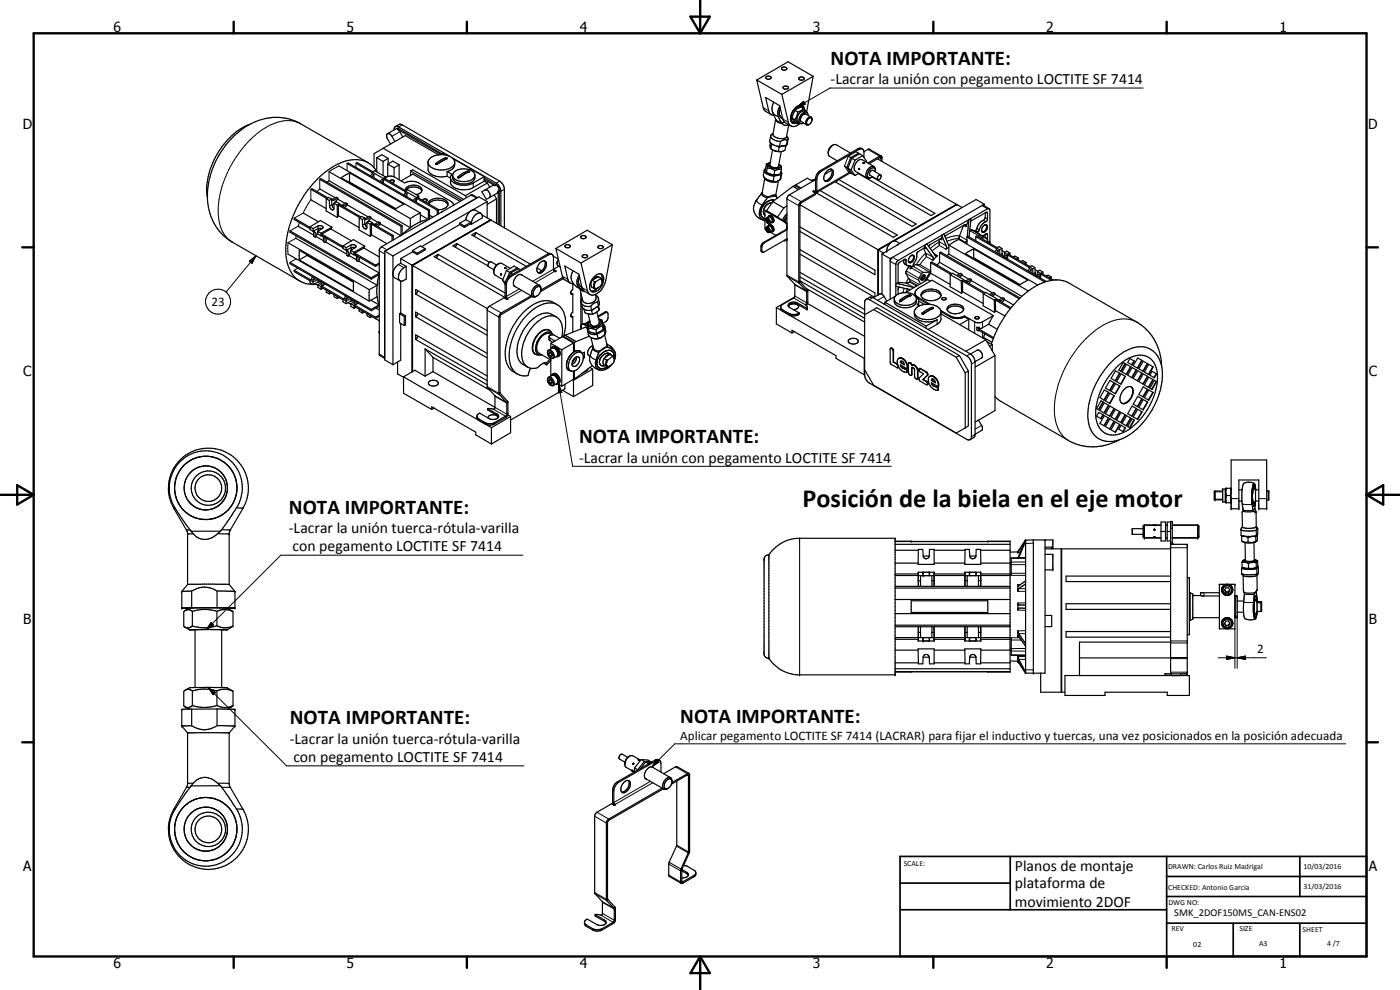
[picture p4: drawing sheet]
<svg xmlns="http://www.w3.org/2000/svg" width="420mm" height="297mm" viewBox="0 0 420 297" stroke-linecap="round" stroke-linejoin="round" font-family="sans-serif">
<defs><g id="words">
<text font-size="7.9" x="240.9" y="152.1">Posición de la biela en el eje motor</text>
<g font-size="6.3">
<text x="249.3" y="19.4">NOTA IMPORTANTE:</text>
<text x="173.8" y="132.9">NOTA IMPORTANTE:</text>
<text x="86.7" y="154.1">NOTA IMPORTANTE:</text>
<text x="87" y="217.3">NOTA IMPORTANTE:</text>
<text x="204.2" y="216.9">NOTA IMPORTANTE:</text>
</g>
<g font-size="4.7">
<text x="249.3" y="25.3">-Lacrar la unión con pegamento LOCTITE SF 7414</text>
<text x="173.8" y="138.8">-Lacrar la unión con pegamento LOCTITE SF 7414</text>
<text x="86.7" y="160">-Lacrar la unión tuerca-rótula-varilla</text>
<text x="87.7" y="165.4">con pegamento LOCTITE SF 7414</text>
<text x="87" y="223.3">-Lacrar la unión tuerca-rótula-varilla</text>
<text x="88" y="228.6">con pegamento LOCTITE SF 7414</text>
<text x="304.6" y="261.2">Planos de montaje</text>
<text x="304.6" y="266.6">plataforma de</text>
<text x="304.6" y="272">movimiento 2DOF</text>
</g>
<g font-size="4.2">
<text x="34" y="9.6">6</text>
<text x="104" y="9.6">5</text>
<text x="174" y="9.6">4</text>
<text x="244" y="9.6">3</text>
<text x="314" y="9.6">2</text>
<text x="384" y="9.6">1</text>
<text x="6.8" y="38.7">D</text>
<text x="410.6" y="38.7">D</text>
<text x="7" y="112.9">C</text>
<text x="410.8" y="112.9">C</text>
<text x="7" y="187.1">B</text>
<text x="410.8" y="187.1">B</text>
<text x="7" y="261.4">A</text>
<text x="410.8" y="261.4">A</text>
<text x="34" y="290.4">6</text>
<text x="104" y="290.4">5</text>
<text x="174" y="290.4">4</text>
<text x="244" y="290.4">3</text>
<text x="314" y="290.4">2</text>
<text x="384" y="290.4">1</text>
</g>
<g font-size="3.9">
<text x="63.5" y="91.8">23</text>
<text x="377.3" y="195.8">2</text>
<text x="204.2" y="222.1">Aplicar pegamento LOCTITE SF 7414 (LACRAR) para fijar el inductivo y tuercas, una vez posicionados en la posición adecuada</text>
</g>
<text font-size="3.1" x="352.4" y="275">SMK_2DOF150MS_CAN-ENS02</text>
<g font-size="2.4">
<text x="271.2" y="259.7">SCALE:</text>
<text x="350.6" y="260.8">DRAWN: Carlos Ruiz Madrigal</text>
<text x="391.2" y="260.6">10/03/2016</text>
<text x="350.6" y="267">CHECKED: Antonio Garcia</text>
<text x="391.2" y="266.7">31/03/2016</text>
<text x="350.6" y="271.4">DWG NO:</text>
<text x="351.6" y="279.3">REV</text>
<text x="372" y="279.4">SIZE</text>
<text x="390.9" y="279.6">SHEET</text>
<text x="358.1" y="284.1">02</text>
<text x="377.9" y="283.8">A3</text>
<text x="398.3" y="283.8">4 /7</text>
</g>
</g></defs>
<g fill="none" stroke="#000" stroke-width=".35">
<path d="M75 37.3a21.7 21.7 0 0 0-11.5 12.4 17.8 17.8 0 0 0-1.2 9.7M118.3 39a.86 .86 0 0 1 .3-1 .86 .86 0 0 1 1.1 .1l15.2 8.8M118.7 38l1.4-.7 .6 .2 29.3 16.9a3.1 3.1 0 0 1 1.4 2.4v11.6M227.1 24l2 8.6 .7 .8 1.7 1M227.1 24l7.5 4.3M229.8 23.2a.95 .95 0 0 1 1.6 .2 .91 .91 0 0 1-.9 .4 .91 .91 0 0 1-.7-.6zM232.2 30.6l-.3 .8-.2 1.5 1.1 2.9-.8 4.5a2.59 2.59 0 0 0 3.3 1.2l.7-.4 .7-3.7M232.3 34.6a1.52 1.52 0 0 1-1.6-1.3l-.9-4 4.2 2.4 .9 4 .6 1M234 31.9a4.2 4.2 0 0 0 .5 5M234.2 32.4a2.22 2.22 0 0 0 .7 3.2M234.5 36.9a1.28 1.28 0 0 0 2 .4M234.6 20.4a.88 .88 0 0 1 .8-.3 .88 .88 0 0 1 .7 .6 .87 .87 0 0 1-.8 .4 .87 .87 0 0 1-.7-.7z"/>
<path d="M234.6 28.3l2 8.4a1.8 1.8 0 0 0 1.4 1.3 1.8 1.8 0 0 0 1.8-.7l.3-.3M235 26.2a.91 .91 0 0 1 .9-.4 .91 .91 0 0 1 .7 .6 .91 .91 0 0 1-.9 .4 .91 .91 0 0 1-.7-.6zM235.5 36.7l-1 .2M235.5 36.7l1.9 1.1M237.3 36.2a1.23 1.23 0 0 0 1.7 .8M237.3 36.2l.6 .4M237.7 35.4l.9 1.3M237.7 35.4l.8 .5M237.9 36.6l.7 .1M238.4 36.7h-.8M238.5 35.9l.9 1.3M238.6 33.1l-.9 2.3"/>
<path d="M238.6 36.7l.8 .5M238.6 33.1l.8 .5M239.4 33.6l-.4 1.5-.5 .8M239.8 23.3a.93 .93 0 0 1 1.5 .4 .91 .91 0 0 1-.9 .4 .91 .91 0 0 1-.7-.6zM239.9 31.6l.7 .4M240 37l-.6 .2M240.6 32l.4 .5M240.6 32a2.97 2.97 0 0 0-3.2 3.1 1.31 1.31 0 0 0 .5 1.5M240.6 31.6l.3 .7M240.6 31.6a3.9 3.9 0 0 0-3.3 4.6M240.6 31.6l.6 .4 .3 .9M241.2 36.9l-.5 .2-.6-.1"/>
<path d="M241.2 32.6l.3 .3M241.2 32.6l-1.8 1M241.2 32.6l-.8-.5-1.8 1M241.5 32.9l.5 .7M242.5 34.6l-.1-.5a1.13 1.13 0 0 0-2 .3 1.95 1.95 0 0 0-.3 2.6M242.9 37.3l-.8 .2M243.4 35.1l-1.6-.9a1.53 1.53 0 0 0-1.3 2.3l1.6 1M243.4 35.1a1.53 1.53 0 0 0-1.3 2.4M243.4 35.1l.3 .6M243.7 35.7a.67 .67 0 0 0-.7-.4 .67 .67 0 0 0-.6 .6 .77 .77 0 0 0-.4 .9 .77 .77 0 0 0 .9 .5M243.7 35.7l-.2 .9-.6 .7M244 22.9l-1.9 10.8a1.81 1.81 0 0 0-2.8 1.4 1.36 1.36 0 0 0 .9 1.9"/>
<path d="M244 22.9l-9.4 5.4M244 22.9l-7.5-4.4-9.4 5.5M93.3 56.8l4.8 2.8M93.3 59.9l4.6 2.7M93.6 56.6l4.8 2.8M96 53.8l24.3 14.1M96 56.7l4.6 2.7M96.3 53.6l24.4 14.1M97.9 59.6l.9 .6M97.9 59.6l.7-.4 .9 .5M97.9 59.6v3.7l3.3 1.9M98.8 51.5l24.3 14.1"/>
<path d="M98.8 54.2l24.3 14.1v-2.7M99.5 59.7l.2 2.1M99.5 59.7l-.7 .5M99.5 59.8l.2 .1M99.7 59.9l.4 .2M101.4 59.8l-1.7 1.9M101.4 59.8l2.1 1.2M101.4 59.4v.4M101.4 59.4l-1.3 .7M101.4 59.4l-.5-.2-1.2 .7M101.7 49.8l24.4 14.1M102.4 53.3l2.5-1.4 16.3 9.4-2.6 1.4z"/>
<path d="M104.2 49.1l24.4 14.1M104.5 48.9l24.4 14.1M104.9 54.6l-.2 .1M104.9 54.6l13.9 8M104.9 51.9v2.7M106.8 49l4.9 2.8M107.2 48.8l4.7 2.8M110.5 48.8l-20.3-11.7a16.3 16.3 0 0 0-19 2.9 24.4 24.4 0 0 0-5.1 6 22.5 22.5 0 0 0-2.8 19 14.5 14.5 0 0 0 6.4 7.6l20.3 11.7M111.7 51.6l3.4 2M111.7 51.6l.8-.4 3.3 1.9M111.7 51.6v.5M111.7 52.1l.5 .3"/>
<path d="M111.7 52.1l-.5 .6M112.2 52.4v.9M112.2 52.4l-.5 .6M113.1 47.3l1.9 1.1M113.1 47.3v4.1M113.1 47.3l1.5-.9 1.9 1.1M113.2 51.7a7.7 7.7 0 0 0-9.5-3.4 25.9 25.9 0 0 0-13.7 12.4 25.9 25.9 0 0 0-3.8 18 8.3 8.3 0 0 0 3.8 5.6M115 48.4v4.3M115 44.5l-2.7 1.6v4.2M115 44.5l24.6 14.2M115 44.5l6.6-3.8 10 5.7M115.1 53.6v.5"/>
<path d="M115.1 54.1l-.5-.3-.5 .6M115.1 53.8l.3-.2 6.4 3.7M115.1 53.8l6.6 3.7M115.1 53.8v1.2M115.1 54.1l-.5 .6M115.8 53.1l-.7 .5M115.8 53.1v.7M115.8 53.3l.2-.2a2.48 2.48 0 0 1 2.4 0l3 1.8a4.6 4.6 0 0 1 4-.2l9.8 5.7 1 1.1M116.3 40.1l2.7-1.5 .5-.1 13.1 7.6M116.4 49.2v3.8M116.4 49.2l1.9 1.1M116.4 49.2l1.5-.9 1.9 1.1"/>
<path d="M116.5 47.5l-1.5 .9M116.5 47.5v1.7M117.1 54.5l-.1-.1a.67 .67 0 0 1 .7-.4 .67 .67 0 0 1 .6 .4l-.3 .3h-.6M118.3 50.3v2.7M118.5 42.5l-.9-1.6a.82 .82 0 0 0-.7-.8 .82 .82 0 0 0-.9 .6l.2 .7 1 1.8M119.8 49.4l-1.5 .9M119.8 49.4v4.5M120.4 54.3l3.5-2.1 14.2 8.2M120.9 41.1l-1.1-1.8-.5-.5 12.9 7.5M121.7 57.4l3.3 1.9M121.7 57.4l.7-.5 3.3 1.9M121.7 57.4v.4"/>
<path d="M121.7 57.8l.4 .3M121.7 57.8l-.6 .7M121.7 57.1a2.35 2.35 0 0 1 3.2-1.5 1.53 1.53 0 0 1 1.6 1.9l-.7 .6-.9 .3M121.7 57.2a3.2 3.2 0 0 1 4.9 .1M122.1 58.1v1M122.1 58.1l-.5 .7M123.2 51.3v1.3M123.2 51.3l.6-.4 15.3 8.9M123.2 51.3l15.4 8.8M125 59.8l-.5 .7M125 59.8l-.5-.2-.5 .6M125 59.3v.5"/>
<path d="M125 59.5l6.2 3.6M125 59.5l.3-.2 6.3 3.6M125 59.5v1.2M125.7 58.8l-.7 .5M125.7 58.8v.7M128.5 48.7a3 3 0 0 0 3.1 2.3 4.8 4.8 0 0 0 4.7-1.6l.2-.6M130.8 49.1l1.1-.8a2.78 2.78 0 0 1 2.3-.8l-3 1.8h-.4zM132 46.4a3.9 3.9 0 0 0-3.5 2v2.7a4.7 4.7 0 0 0 5.3 1.9l.4-.1M132 46.4a4 4 0 0 1 4.5 2.1 2.52 2.52 0 0 1-2.3 3M132 46.4l.9-.5 1.4 .8M133.9 47.7l-3 1.7M134.2 51.5v1.4"/>
<path d="M134.2 52.9l1 .5M134.2 51.5l1.4 .8-.4 .8v1.8l.2 .6a5.1 5.1 0 0 0 5.5 1.3l4.4-2.4M135.6 47.3l13.3 7.6 .7 .7 .7 1.5v10.6M136 47.7l9.3 5.3M137.5 53l1.1-.8a3.1 3.1 0 0 1 2.3-.8l-1.5 .8-1.4 1.1h-.5zM139.6 58.7l.4 .6M140.8 51.6h-.4l-2.9 1.7M142.5 52.6a2.52 2.52 0 0 1-2.9 2.6 3.3 3.3 0 0 1-3.8-1.9 2.54 2.54 0 0 1 2.8-2.6 3.5 3.5 0 0 1 3.9 1.6 2.47 2.47 0 0 1-2.9 2.2 3.4 3.4 0 0 1-3.8-1.8M143.1 59.4l-27.1 15.7M143.3 59.3l-1.8-.8-8.8 5M145.3 53l-3.3 1.9a5.9 5.9 0 0 1-6.5-.7l-.3-.8M145.3 53.8l3.2 1.9-.6-.1-2.4 1.4"/>
<path d="M145.3 53v1.4M145.3 54.4l1 .5M145.3 53.4l3.6 2.1 .9 1.2v10.8M145.5 57a1.49 1.49 0 0 1 1.3 2.3M145.5 57l-.9 .5 1.4 2.3 3.2-1.8 .3-.7v10M146.3 54.9l-6.7 3.8M146.3 54.9l.7 1.3M148.3 58.5l.7 1.2M149 59.7v7.3M149 59.7l-2.8 1.6M227.1 59.9h.1M227.1 59.9l-.2 .3"/>
<path d="M229.3 53.1l.9 .7 1.8 .5M229.3 53.1a3.3 3.3 0 0 0 3.7 1.5l.9-.5M229.4 51.1l-.3 1.5 .2 .5M229.5 53.5l-.7 4.2-1.8 2.5M229.8 50.7a.81 .81 0 0 0-.4 .9 .81 .81 0 0 0 .8 .6l2.1 .6M229.8 50.7l.2 .9M230 51.6l1.1 .6 1.2 .3M230 49.2l.3 1.2M230 49.2l-.2 1.5M230.3 50.4l1.1 .2 1.1 .6M230.3 50.4l-.3 1.2M230.4 59.2l-.8 1.1a4.8 4.8 0 0 0-1.4 5l.7 .7 .7 .1"/>
<path d="M231.1 48.9a.58 .58 0 0 0-.6 .5 .58 .58 0 0 0 .4 .6 2.28 2.28 0 0 0 3.3 0l-.4-.6M231.1 48.9l-1.1 .3M231.2 42.8l-.1 .9 .2 1M231.3 40.8l-.3 1.6 .6 .7M231.3 44.7l.9 .4M231.6 43.1l1.2 .6 1.1 .2M231.6 43.1v.2M231.6 43.3l.5 .1M231.6 43.3l-.3 1.4M231.8 45l-.8 4.4a1.76 1.76 0 0 0 2.6 .6l.9-4.5M232 40a.85 .85 0 0 0-.7 .8 .85 .85 0 0 0 .5 .9l1.3 .6 1.1 .2M232.1 45.1h.1"/>
<path d="M232.2 45.1l1 .3M232.2 45.1l1.4 .4M232.3 52.5h.3M232.3 52.8l-.3 1.5M232.5 51.2l-.2 1.3M232.8 58.8a2.08 2.08 0 0 0-2.4 .4M232.8 58.8l.4 .8M232.8 58.8l-2.4 .4M233.2 43.9l.6 .3M233.5 45.5h.7M233.6 54.3l-.8 4.2 .4 1M233.8 49.3a1.33 1.33 0 0 1 .7 1.5"/>
<path d="M233.8 44.2l-.2 1.3M234.1 53.9l-.2 .2a1.7 1.7 0 0 1-1.9 .2M234.2 42.5l-.3 1.4M234.3 52.5l-.2 1.4M234.3 52.5l-2 .3M234.4 51.5l.2 .7-.3 .3M234.5 50.8l-.2 1.3a3.6 3.6 0 0 1-3.5 0M234.5 50.8l-2 .4M234.6 52.1l-.5 1.8M235.8 43.6v.2M235.8 43.8l-.2 1.3-1 .4h-1M235.8 43.8l-1.2 .1-.8 .3"/>
<path d="M236 43.6l-2.1 .3M236.1 40.8l.4 .9-.2 .4M236.3 42.1a1.95 1.95 0 0 0-2.1 .4M236.3 42.1l-.3 1.5M236.5 41.7l-.5 1.9M238.7 55.5l1.7 .9M238.7 55.5v.3M240.1 56.6l-1.6-1-6.6 4.9M243.5 54.1h.3M243.8 54.1l.4 .1M243.9 54.4l-1.6-.9-3.6 2M244 54.1h-.3"/>
<path d="M244 54.1h.3M244.3 57.3l-.4 .1 .9 .6M244.3 57.3v.4M244.4 57.8h.5M244.8 53.9l-8.1 4.6-.5 1v23.2l2.3 2.6v3.6l-.3 .5-3.3 1.9a1.15 1.15 0 0 0 0 2l1.9 1.1a3.2 3.2 0 0 0 3-.1v-.4M244.8 58l-4.5 2.6-.6 .9v23.3l2.4 2.6v3.6l-.4 .4 .5 .6v1M244.8 58v.4l-4.4 2.5-.3 .6v22.9l2.3 2.6-.1 4.1M244.8 53.6v3.7h-.5M244.8 53.6l-.8 .5M245.6 57.4l-.5 .5M246.1 57.1l23.2 13.4-1.2 .7-23.2-13.4M248.2 51.3a1.05 1.05 0 0 1 1.4-.5 1.05 1.05 0 0 1 .5 1.5 2.3 2.3 0 0 1-2.4 2.1 1.81 1.81 0 0 1 .1-2.6z"/>
<path d="M248.6 45.8a2.29 2.29 0 0 1 2.4-2.4l4.3 2.5M249.5 50.8a2.55 2.55 0 0 1-2 3.4M249.7 51.1l-2.2 1.2M250 43.6a2.29 2.29 0 0 0-1 3.3l2.3 1.4M251.2 54.2l-.4 .5M251.7 53.9l23.2 13.3-1.1 .7-23.2-13.4M253.4 49.8l.8 .4M254.2 50.2l1.1 1.7M254.5 50.5l1.1 1.6 1 .6M254.5 50.5l.9 .5M254.6 51.5l.7 .4M254.6 46.9l.7 .4"/>
<path d="M255.2 51.9l-10.3 5.9M255.3 47.3l-1.1 2.9M255.4 51l1.2 1.7M255.4 51.8l-.1 .1M255.6 47.5l-1.1 3M255.6 47.5l1 .5M256.6 48l-1.2 3M256.9 45.5l.7 .5M257.6 52.1l21.8 12.6 1.2-.7-18.9-10.9M257.6 46l-2.3 1.3M257.6 46l.2 .2M257.7 50.6l.2 .2v-.2"/>
<path d="M257.8 50.5l-.1 .1M257.8 50.5h.1M257.8 52l-1.2 .7M257.9 50.5v.1M258.9 44.7l-.6-.3-.8 .2-11.3 6.6a3 3 0 0 0-1.4 2.4M258.9 46.7l1.1 1.6v.3M258.9 46.7l-.9-.6-2.4 1.4M258.9 46.7l-2.3 1.3M259.1 48.8l-.1 .1 .3-.1M259.1 48.9h.1M259.1 48.8h.1M259.2 48.8h.1"/>
<path d="M259.3 47.2v-1.6a.88 .88 0 0 0-.5-.9 .88 .88 0 0 0-1 .1l-11.3 6.6a3.6 3.6 0 0 0-1.4 2.1v4l-.2 .3M259.3 45.5l1.5-.8 3.7 2.1M259.3 48.8h.1M259.3 48.9h.1M262.3 50l-3.5-2.1a2.42 2.42 0 0 0-2.2 3.4l3.7 2.2M262.7 51v.6M262.7 51.2l-.2-.7a1.92 1.92 0 0 0-2.2 2.2l.2 .4 .5 .3 .8-.4M262.7 50.9a.93 .93 0 0 0-.6-1 .93 .93 0 0 0-1.1 .3 2.5 2.5 0 0 0-.8 3.2l.6 .1 .7-.3M263.3 47.7l23.8 13.6M263.6 52.7l.6-.2a.89 .89 0 0 1 .1 .9 .89 .89 0 0 1-.9 .5l-.1-.4zM264.3 52.5l-2.4-1.4a1 1 0 0 0-.8 1.5l2.4 1.3M264.4 48.2v-.7l-.3-.3-3.3 1.9"/>
<path d="M264.7 48.4v-1.3l-.4-.3-3.9 2.1M86.4 76.2l24.4 14.1M86.4 72.8l24.4 14.1M87 78.7l24.4 14.1M87 79.1l24.4 14.1M87 69.3l24.4 14.1M87 69.7l24.4 14M88.3 65.9l4.7 2.7M88.3 65.4l4.7 2.8M88.8 71.5l24.4 14.1-2.4 1.3M89.5 67.9l4.6 2.6M89.8 75.1l16.3 9.4v2.9l-16.3-9.4z"/>
<path d="M91 63.9l4.6 2.6M92.1 76.5v.1M92.1 76.6l14 8.1M92.1 76.6l-2.3 1.4M93 68.1v.8l1 .5M93 68.1l1 .5M93 68.1l3.2-1.9 3.4 2M94 68.6v.8M94 68.6l1.4-.8a.87 .87 0 0 1 .9-.2 .87 .87 0 0 1 .6 .8l-.3 .2M94.1 69.3v.2M94.1 69.5l.5 .3M94.1 69.5v1.4l.5 .3"/>
<path d="M94.2 69.3l.4 .5M94.6 69.8v1.4M94.9 71l2.2 1.2M94.9 71l-.3 .2M95.4 69.4v.8l.9 .6M95.4 69.4l.9 .6M95.7 68.5l-.8 2.5M96.3 70v.8M96.6 70.2v.5M96.6 70.7l6.3 3.6M96.6 70.2l6.3 3.8M96.6 70.7l-.3 .1"/>
<path d="M96.6 68.6l-1.2 .8M96.6 68.6h-1.2l-1.4 .8M96.8 70.8l.3 .3M97.1 71.1l.4 .3M97.1 71.1v1.4l.4 .3M97.3 71l.2 .4M97.5 71.4v1.4M97.8 72.6l6.2 3.6M97.8 72.6l-.3 .2M98.1 71.5l-.3 1.1M98.8 60.2l.1 1.6a.92 .92 0 0 0 1.2 1l.2-1.8M99.3 68.7l6.2 3.6"/>
<path d="M99.3 68.7l-2.7 1.5M99.6 60.1h.5M99.6 68.2l-.3 .5M99.6 68.2l-3.3 1.8M99.7 61.8l.5 .6M100.3 61l.7-.4 .9 .5M100.3 61l.9 .6M101.2 61.6v3.6M101.5 61.6l.4-.2 6.4 3.7M101.5 61.6l6.5 3.7M101.5 61.6l.1 3.1M101.6 64.7l6.2 3.6"/>
<path d="M101.6 64.7l-.4 .5M101.9 61.1l-.7 .5M101.9 61.1v.3M102.2 61.5l.4 .1M102.6 61.6l.4 .2M102.6 61.8h.4M102.9 73.8v.8l1 .5M102.9 73.8l1 .5M102.9 73.8l3.2-1.9 3.4 2M103.9 74.3l1.4-.8a.87 .87 0 0 1 1-.2 .87 .87 0 0 1 .5 .8l-1.5 1M103.9 74.3v.8M103.9 75.1l.1 .1"/>
<path d="M104 75.2l.5 .3M104 75.2v1.4l.5 .3M104.1 75l.4 .5M104.2 61.5l-.7 .8M104.2 61.5l6.3 3.6M104.2 61.1l-.4-.2-1.2 .7M104.2 61.1l-1.2 .7M104.2 61.1v.4M104.5 75.5v1.4M104.8 76.7l2.2 1.2M104.8 76.7l-.3 .2M105.3 75.1v.8l.9 .6"/>
<path d="M105.3 75.1l.9 .6M105.6 74.3l-.8 2.4M106.2 75.7v.8M106.5 75.9v.5M106.5 76.4l6.2 3.5M106.5 75.9l6.2 3.6M106.5 76.4l-.3 .1M106.5 74.3h-1.2l-1.4 .8M106.7 76.5l.3 .3M107 76.8v1.4l.4 .3M107 76.8l.4 .3M107.1 76.8l.3 .3"/>
<path d="M107.4 77.1v1.4M107.7 78.4l6.1 3.5-2.4 1.5M107.7 78.4l-.3 .1M107.8 65.4l.9 .5M107.8 65.4l.7-.5 .9 .5M107.8 65.4v3.6l3.4 2M108 77.3l-.3 1.1M108.7 65.9l.1 1.6a.92 .92 0 0 0 1.3 1l.1-1.8M109.2 74.4l4.6 2.7M109.2 74.4l-2.7 1.5M109.4 65.4l.1 1.9 .6 .9M109.4 65.5l.2 .1"/>
<path d="M109.4 65.8h.7M109.4 65.4l-.7 .5M109.5 73.9l-.3 .5M109.5 73.9l-3.3 1.8M109.6 65.6l.5 .2M110.2 66.7l.7-.4 .9 .5M110.2 66.7l.9 .6M111.1 67.3l.1 3.7M111.3 65.5l-1.8 1.9M111.3 65.5l2.1 1.2M111.3 65.2v.3M111.3 65.2l-1.2 .6"/>
<path d="M111.3 65.2l-.5-.3-1.2 .7M111.5 67.3l6.2 3.6M111.5 67.3l.3-.2 6.2 3.6M111.5 67.3v3.1M111.5 70.4l4.6 2.7M111.5 70.4l-.3 .6M111.8 66.8l-.7 .5M111.8 66.8v.3M112 67.2l.5 .1M112.5 67.3l.4 .3M112.5 67.5l.4 .1M112.7 79.5v.4"/>
<path d="M113.8 79.3l-1.1 .6M113.8 78.9l-1.1 .6M114.1 66.8l-.4-.2-1.2 .7M114.1 66.8l-1.2 .8M114.1 67.2l6.2 3.5M114.1 67.2l-.7 .8M114.1 66.8v.4M115.5 75.4v32.6l2.4 1.4M115.5 75.4l2.4 1.4M115.5 76l-.1 .2M117.7 70.9v1.3M117.9 76.8v32.6"/>
<path d="M118 70.7l-.3 .2M118 70.7v1.3M120.3 77.6l3.4 2M120.3 79a3.8 3.8 0 0 0-2.4 2.9M120.3 79l1.6 .9M120.3 77.6v1.4M120.3 67.9v2.8M120.7 67.7l-.4 .2M120.7 67.7v2.7M121.9 79.9v3.8l-.9 .5-.7 .1M121.9 79.9a3.2 3.2 0 0 0-2 4.2l.1 .1M123.7 79.6v31.9"/>
<path d="M123.7 79.6l.1 .1M123.8 75.2v.4M123.8 79.7v31.8M123.8 79.7l22.5 12.9M123.8 75.2l1.4 .8M123.8 75.6l1.4 .8M123.8 75.6l-3.5 2M125.2 76v.4M126.1 63.9l-3 1.7M126.1 63.9v2.7M126.9 60.2v-.1a.69 .69 0 0 1 .7-.5 .69 .69 0 0 1 .6 .6l-.9 .2M127.6 74.6v.4l-2.4 1.4"/>
<path d="M127.6 74.6l-2.4 1.4M127.6 74.6l-1.5-.8-2.3 1.4M128.5 61.1a3.3 3.3 0 0 1 4.3-1.5 1.88 1.88 0 0 1 1.6 1.9M128.6 63.2v2.7l-2.5-1.5M128.6 61.2a3.8 3.8 0 0 1 5.8 .3M128.7 65.8a15 15 0 0 0-8.1 4.7M128.9 63l-.3 .2M128.9 64.6l1 .6M128.9 63v2.7M131.2 63.1v1.3M131.5 76.3l-.6 1M131.5 76.3l-1.2 .7 21.5 12.4"/>
<path d="M131.5 76.3l20.1 11.6M131.6 62.9l-.4 .2M131.6 62.9v1.3M132.7 63.5l-18.2 10.5-.6 .7-.2 25M132.7 63.5l-.1 .1M134.4 61.5a2.65 2.65 0 0 1-2.8 1.4M137.1 73.1l-1.2 .6 10.6 6.1M137.1 73.1l-.5 1M137.1 73.1l9.8 5.6M138 67l1.3 .8M138 67v.4M138 67.4l1.3 .8"/>
<path d="M138 67.4l-11.5 6.6M139.3 67.8v.4M139.9 65.9l1.4 .8M139.9 65.9l-1.9 1.1M141.3 66.7v.4M141.3 67.1l.2 .2M141.3 66.7l-2 1.1M141.3 67.1l-2 1.1M141.3 63.3a3.5 3.5 0 0 0-1.4 2.6M141.3 63.3l-23.4 13.5M141.7 63.1l-.4 .2M141.7 63.1l.8-.1 1.8 1"/>
<path d="M142.8 69.8l-.2 .6-.4 .4M142.8 69.8l-1.2 .7 16.3 9.4M142.8 69.8l16.4 9.4M144.3 64a1.22 1.22 0 0 1 .5 1.4l-3.3 1.9M144.3 64a2.67 2.67 0 0 0-2.8 2.7v.6M144.7 64.5l2.6 1.5M146.2 60.5l-2.5-1.4-28.2 16.3M146.2 60.5l-4.5 2.6M146.2 60.5v4.9M146.5 79.8l1.7 1.1M147.3 66h.1M147.3 66l-23.6 13.6"/>
<path d="M147.4 66l-23.6 13.7M147.4 66l17.3 10.1M147.4 66l-23.7 13.6M149 79.5l-1.6-.9a.99 .99 0 0 0-.9 1.2M149.6 79.2a2.24 2.24 0 0 0-1 3.3l2.3 1.4M162 79l.5-.5a.87 .87 0 0 1 .9-.2 .87 .87 0 0 1 .6 .8 2.57 2.57 0 0 1-2.3 2.8 1.93 1.93 0 0 1 .3-2.9zM163.4 78.3a2.55 2.55 0 0 1-2 3.4M165.7 76.3l-.7-.3-.5 .1-11.5 6.7-.7 .6-.6 1.2M166 76.8l1.5 .9M166.8 74.5l2.1 8.7M166.8 74.5l7.6 4.4M167.2 79.1l.1 .5 .8 .5"/>
<path d="M167.2 79v.1M167.6 77.9l-.4 .8M167.6 77.9l-.4 1.2M167.7 79.9l-1.6 .9 .9 .5-.3 .2-.4-.2-.2-.4-.1-4.1-.2-.4-.6-.2-11.8 6.8-.9 .9-.5 1.2v4l.5 .6-.4 .2M169.6 73.7a.89 .89 0 0 1 1.5 .3 .85 .85 0 0 1-.8 .4 .85 .85 0 0 1-.7-.7zM174.4 70.9a.88 .88 0 0 1 1.4 .4 .9 .9 0 0 1-1.5-.3zM174.8 76.6a.93 .93 0 0 1 1.5 .4 .91 .91 0 0 1-.8 .4 .91 .91 0 0 1-.8-.6zM179.5 73.9a.95 .95 0 0 1 1.5 .4 1 1 0 0 1-1.6-.1zM183.8 73.4l-2 10.7a5 5 0 0 1-4.4 4.4l-.7-.4-.4-.9-1.9-8.3M183.8 73.4l-7.6-4.3-9.4 5.4M183.8 73.4l-9.4 5.5M226.7 60.6l-.1 .2"/>
<path d="M226.8 60.5a3.6 3.6 0 0 0 2.7 5.6M226.9 60.4l-.2 .2M226.9 60.2l-.1 .3M227 60.2l-.2 .3M229.6 63.2l.2-.1 5.9 3.4 .5 .5M229.6 63.2l5.8 3.4 .8 1.1M229.6 63.2v5.5l.3 .1M230.1 66.1l.3-.2 .2 .4M230.1 66.1l.1-.3 .4 .2 .2 .5-.2 .2-.3-.2M230.1 66.1l.2 .4M230.1 68.8l.3-.2 .2 .5M230.1 68.8l.1-.2 .6 .6-.2 .2-.3-.1"/>
<path d="M230.1 68.8l.2 .5M230.5 67.8v.1M230.6 66.3l-.3 .2M230.6 66.3l.2 .1M230.6 69.1l-.3 .2M230.6 69.1h.2M230.6 67.7a1.08 1.08 0 0 1 1.2 1.1M230.6 64.9l-.1 .3M230.6 64.9l.5 .1M230.6 64.9l.5-.1 .7 .6M230.6 67.7l-.1 .1M230.6 67.7l.5-.1 .5 .3"/>
<path d="M230.7 67.5a1.33 1.33 0 0 1 1.4 1.8M230.7 67.5l-.2 .3M230.8 67.4l.5 .1 .5 .6M230.8 64.7l-.3 .3M230.8 64.7a1.29 1.29 0 0 1 1.3 .7 1.29 1.29 0 0 1-.2 1.4M230.9 67.4l-.2 .1M230.9 64.7l.7 .2 .2 .4M231.1 65.1l-1 .3a.99 .99 0 0 0-.1 1.1 .99 .99 0 0 0 1 .5l.6-.3 .2-.4M231.1 65l.5 .4 .2 .7M231.1 65.1l.7 1M231.2 69.6l1.7 1M231.3 69.5h.3"/>
<path d="M231.7 60.9a2.42 2.42 0 0 0-2.1 3.7M231.7 66.8h-.1M231.7 69.5h-.1M231.8 68.8l-.4-.7-.4-.4-.9 .5a1.02 1.02 0 0 0-.1 1 1.02 1.02 0 0 0 1 .6l.8-.8M231.8 66.1l-.1 .7M231.8 68.8l-.1 .7M231.8 65.4l.3 1-.4 .4M231.8 68.1l.3 1-.4 .4M231.8 65.3a.81 .81 0 0 1 .4 1 .81 .81 0 0 1-.9 .5M231.8 68l.3 .7v.6M231.9 60.5l3.3 1.9M231.9 60.5l-1.9 2.7"/>
<path d="M232.1 69.3l-.5 .2M232.1 69.3l-.2 .2M232.4 60.1a3.8 3.8 0 0 0-3.9 4.6l.5 .7 .6 .2M235.2 62.4l-1.9 2.8M235.4 72.1h.6M236.2 61.7l-1 .7M236.2 71.8l-.2 .3M236.2 72l-.2 .1M236.2 69l-7.2 4.2-.4 .7 .1 1.6 .5 .2 7-4M236.2 68.7l-7.3 4.2-.5 1.1v1.4l.4 .3M236.2 65.4l-.6 1.1M236.2 64.1l-.8 .9-.5 1"/>
<path d="M236.2 64.7l-.9 1.6M240.1 68.1l22.5 13v1.3l-22.5-13M240.1 74.9l22.5 13v1.2M240.1 61.4l23.4 13.5M240.1 76.2l22.3 13M263.5 74.9v13.6M263.5 74.9l.1 .1M263.6 75v13.4M263.6 75l1.6 .9M264.7 76.2l2.5 1.4M264.7 76.2v12.1M267.2 77.6v12.2"/>
<path d="M267.2 73l-3.6 2M267.5 72.6l-4 2.3M267.7 77.3l-.5 .3M269.2 73.6l-4.5 2.6M269.6 73.3l-.4 .3M270.1 73.1l-1.2-.7a2.44 2.44 0 0 0-2.7 2.3l-.1 .7M271.2 78l.2 1.1 1 .6M272.7 79.8l-.8 2.1 1.3 2.6M273 77.1a.73 .73 0 0 1 .6-.6 .73 .73 0 0 1 .8 .5 1.45 1.45 0 0 1-1.5 1.8 1.24 1.24 0 0 1 .1-1.7zM273.5 76.7a.59 .59 0 0 1 .7 .2 .59 .59 0 0 1-.1 .8 .86 .86 0 0 1-1.4 .8l-.1-.4M274.4 79.9l-.7 .2-.4 .5v-.8a1.22 1.22 0 0 1-1.3-.4 1.22 1.22 0 0 1-.1-1.4l-.4-.1-1.6 .9-.3 .4-.1 5.7 .3 .2-.7-.1M276.1 79.4l-2 .1"/>
<path d="M277.2 74.5l.6 1.4M277.5 73.7l.3 .8-.4-.1-1.9 1.1a1.26 1.26 0 0 0-.3 1.5l-.5 1.3a1.23 1.23 0 0 0-.4 1.6M277.5 73.7l1.3 1.9a2.94 2.94 0 0 1 1.3 2.2l-.1 .2M277.8 75.9l.2 1.1M277.8 75.9h.1M277.9 73.3l-.4 .4M277.9 73.3l-8.7 5.1-.4 .8v6.3M278.2 73.2l2.4 3.5h.7l-1.4 1.4M278.2 73.2l-.3 .1M279.3 78.8l.3-.2 6.1 3.5M279.3 78.8l6.1 3.5M279.3 78.8v3.2"/>
<path d="M281.9 71.8v1.9M282 75.9l.4-.3 23.7 13.8M282 75.9l23.9 13.8M282 78.7l5.9 3.5M282 75.9v2.8M282 78.7l-.8 .8M282.6 71.8l-.5-.1-3 1.7-.4 .5M282.6 70.6v1.3M282.6 70.6l1.4 3.3-.1 .9 .9-.6M282.9 70.4l.4-.2 1.5 3.5M282.9 70.4l-.3 .2M282.9 70.4l-4.7 2.8"/>
<path d="M284.8 73.5l2.9-1.7 23.7 13.7M284.8 73.5l23.8 13.8M284.8 76.2l21.9 12.7M284.8 73.5v2.7M284.8 76.2l-.6 .5M287.1 61.3l-19.2 11.1M287.1 61.3l.1 .1M287.1 61.3l-23.6 13.6M288.7 62.3l-1.5-.9-18.8 10.9M289.2 67.6l-1.4 4M289.7 76.1l2.5-1.4 16.3 9.4-2.5 1.4zM290.2 71.1l.3-.2 23.5 13.6"/>
<path d="M290.2 71.1l23.4 13.5M290.2 71.1v2.1M290.2 72.1l-.5 .6h.5M290.7 66l-.8 2v-.5l-.3-.1-6 3.5M290.7 66h.1M290.7 66l-7.8 4.4M290.8 66l-.5 5M291 69.3l.7-.3 4.3 2.5M291 65.7l.4 .1-.6 5.3M291 65.7l-.2 .3M291.3 66.4l4.9-2.7 .2 2.1-.3 .5a4.3 4.3 0 0 0-2.4 3.2l-.7 .3M292.2 77.3l13.9 8.1"/>
<path d="M292.2 77.3l-.2 .2M292.2 74.7v2.6M292.9 71l.3-.2 6 3.5M292.9 71l6.2 3.6M292.9 71v1.3M293.9 70.2l.1 .2M294.6 70.7l1.7-.6 .1 2.5M294.7 71.7l.6-.5 1.1 .7M295.3 67.6a.59 .59 0 0 1 .8 .2 .59 .59 0 0 1-.1 .8 .91 .91 0 0 1-1.3 .8l.1-1.2zM295.4 72.1h.1M295.4 61.3v.5M295.4 61.3l-.6 .3"/>
<path d="M295.4 61.3l-2.5-1.4-23.3 13.4M295.6 67.6h-.2M295.7 63.9l-.1 1.8-1.4 1-.8 1.1a1.57 1.57 0 0 1-1.1 1.5M295.7 70.4v.9M295.7 67.5l.2-.1a1.16 1.16 0 0 1-.2 2.1l-.6 .3-.5-.4M296.4 72.1l-.2 .5M296.9 62.7l-1.8-1.1-.4 .1-27 15.6-.5 .9M296.9 72.4l.2 .3M296.9 72.4l-.2 .5M296.9 62.7l.2 .4v10M296.9 72.4l-.4 .4M296.9 62.7h-.5l-5.4 3"/>
<path d="M299 74.9l.5 .3M299 74.9l-.4 .7M299.1 74.4l.9 .5M299.1 74.4l.7-.4 .9 .5M299.1 74.4l-.1 .5M299.5 75.2v.9M299.5 75.2l-.5 .6M300 74.9v1.5M300.7 74.5l.1 1.6M300.7 74.5l-.7 .4M300.7 75.2l.9 .5M300.8 76.1l.4 1"/>
<path d="M300.8 76.1l-.7 .4M301.4 75.8v1.4l.5-.7 .5 .3M301.4 75.8l.8-.4 .9 .5M301.4 75.8l1 .5M302.4 76.8l-.5 .7M302.4 76.3v.5M302.4 76.5l.3-.2 6.4 3.7M302.4 76.5l6.5 3.8M302.4 76.5v1.3M303.1 75.9l-.7 .4M303.1 75.9v.6M304.1 77.1l.5-.3 1 .5"/>
<path d="M305.6 77.3v.7M305.6 77.3l-.5 .3M306.4 78.5l.6-.3 .9 .5M307.9 78.7v.6M307.9 78.7l-.5 .3M88.3 81.5l4.7 2.7M88.3 81.1l4.9 2.8M90 84.3l1.8 .8 2 .2M93 84.1l1 .5M93 84.1v.8l1 .5M93.5 83.8l.4 .3M93.5 83.8l-.5 .3"/>
<path d="M93.8 83l-.3 .8M94 84.6v.8M94.3 83.3l-.4 .8M94.5 85.1l.9 .5M94.7 83.6l-.8 .5M94.8 85.3h-.6M95.3 83.9l-1.3 .7M95.4 85.4v.8l.9 .6M95.4 85.4l.9 .6M96.3 86v.8M96.4 84.6h-1l-1.4 .8M96.6 85.9l6.5 3.8"/>
<path d="M96.6 85.9v.4l6.3 3.7M96.6 84.7l-1.2 .7M96.7 84.7l-.4 .7 .5 .3M96.8 85.7l-.5 .3M96.9 86.5l-.6 .3M97.1 85l-.3 .7M97.6 85.3l-1 .6M97.9 87v.7l.9 .5M98.8 87.6v.6M99.3 87.9l-.5 .3M100.2 88.4l.1 .6 .9 .6M101.2 88.9v.7"/>
<path d="M101.8 89.3l-.6 .3M102.9 89.8v.8l1 .5M102.9 89.8l1 .5M103.4 89.5l.4 .3M103.4 89.5l-.5 .3M103.7 88.7l-.3 .8M103.9 90.3v.8M104.2 89l-.4 .8M104.4 90.8l.9 .6M104.6 89.3l-.8 .5M105.2 89.6l-1.3 .7M105.3 91.1v.8l.9 .6"/>
<path d="M105.3 91.1l.9 .6M106.2 91.7v.8M106.3 90.3h-1l-1.4 .8M106.5 91.6v.4l6.2 3.6M106.5 91.6l6.2 3.6M106.5 90.4l-1.2 .7M106.6 90.4l-.4 .7 .5 .3M106.7 91.4l-.5 .3M106.8 92.2l-.6 .3M107 90.7l-.3 .7M107.5 91l-1 .6M107.8 92.8v.6l.9 .5"/>
<path d="M108.7 93.3v.6M109.3 93.6l-.6 .3M110.1 94.1l.1 .6 .9 .6M110.8 86.9v3.4M111.1 94.7v.6M111.3 90.1l2.4 1.4-2.3 1.3M111.4 83.4v.3M111.4 92.8v.4M111.6 95l-.5 .3M112.7 95.2v.4M112.7 95.6l1.1 .7M112.8 92.4l1 .6"/>
<path d="M113.2 89l-2.4 1.3M113.7 82.4l-2.3 1.3M113.7 99.7l.1 6.6 .2 .4 1.5 .9M113.8 94.9l-1.1 .7M113.8 94.5l-1.1 .7M113.8 91.9l-2.4 1.3M113.8 82.2a14.8 14.8 0 0 0 0 9.4M113.8 99.5l-.1 .2M117.9 82.5l.3 .7 1.8 1M119.9 94.1l1.4 .9M119.9 94.1v2.8l1.4 .8M120 84.2l.3 .1"/>
<path d="M120.3 93.9l1.4 .8M120.3 93.9l-.4 .2M120.3 84.3v9.6M120.3 97.1v11l-2.4 1.3M121.3 95v2.7M121.7 94.7v2.8l-.4 .2M121.7 94.7l-.4 .3M124.7 88.2v-1.3l21.5 12.3M124.7 95v-1.4l21.5 12.4M124.7 95l21.5 12.4M124.7 88.2l21.5 12.4M125.3 87.2l-.1 .6-.5 .4"/>
<path d="M125.3 94l-.1 .6-.5 .4M150.3 82.4v.1M150.3 82.5h.1M150.4 82.2l-.1 .2M150.4 82.2h.1M150.4 82.5h.1M150.4 82.2v.3M150.8 84.2l.9 .5M150.8 84.2l.8 1.1M151.5 80.3v.2M151.5 80.4h.3l-.2 .1M151.5 80.5h.1"/>
<path d="M151.6 85.2v3.6l.6 1.1M151.7 84.6l-.1 .6M152 81.2l.9 .5M152 81.2l-1.2 3M152.1 89.9l-.9-.5-4.3 2.5-.7 1v23.2l2.3 2.7-.1 3.9-.2 .2-1.9-.3M152.9 81.7l-.7 1.8M153.1 80.5l-2.5-1.5a2.45 2.45 0 0 0-2.4 2.4M153.2 81.9l.7 .4M153.2 81.9l-.3 .9M154.3 85.8l5.6 3.3M155.2 80.4l.2 .3M155.2 80.4l-.9-.6-2.3 1.4"/>
<path d="M155.2 80.4l-2.3 1.3M156.2 80.9l-.6-.3-2.4 1.3M156.3 82.3l.4 .2M156.4 82.3a2.41 2.41 0 0 0-1.9 3.7h.2M156.4 82.4l5.5 3.2M159.4 88.8l-9 5.1-.7 1.1v23.2l2.3 2.6M159.7 88.9l-9.4 5.5-.2 .4v23.1l2.3 2.5-.1 4.1M161.2 80.4l1.4 .8M162.3 86.7a.8 .8 0 0 0-.6-.8 .8 .8 0 0 0-.8 .4 1.97 1.97 0 0 0-.6 2.6 2.03 2.03 0 0 0 1.8-1.2 2.03 2.03 0 0 0-.3-2.1 2.39 2.39 0 0 0-2 3.4l.6 .2 .8-.4M164.6 99a4.7 4.7 0 0 0-4.5 3.9 3 3 0 0 0 .6 3.4M164.8 99.1h.1M164.9 99.1a3.4 3.4 0 0 0-4 1.9 4.5 4.5 0 0 0-.6 5.1l.4 .2"/>
<path d="M164.9 99.1l.9 1.2M167 95.1l-1.4-.8a5.1 5.1 0 0 0-5.6 1.3 13.1 13.1 0 0 0-4.7 11.1l.3 1 .7 1.1 2.1 1.4M167.3 91.4a6.2 6.2 0 0 0-7.6 .2 18.3 18.3 0 0 0-8 15.9 5.6 5.6 0 0 0 3.6 4.7M168.9 83.2l.4 .7 1.9 1.1M168.9 83.2l-6.6 3.8M169.1 83.6l-6.9 3.9M171.3 87.9l.2 .4 .4-.1M171.3 87.9l.6 .3M171.3 94.7l.6 .3M171.3 94.7l.2 .4 .4-.1M171.9 85.1v1.8l-.6 1M171.9 88.2v5.4l-.6 1.1"/>
<path d="M171.9 95v4.7M172 81.3a3.4 3.4 0 0 0 1 4.7l1.4 .9M172.1 85.1l-.8-.1-.7-.5-1.1-4.7 4.2 2.5 1.2 4.6 .5 .5 1.7 .9M173.8 82.6a2.64 2.64 0 0 0 1.2 4.4M173.9 83.1a2.03 2.03 0 0 0 .8 3M174.1 86.7l.7 3.4a2.25 2.25 0 0 0 2.4 .9 2.25 2.25 0 0 0 1.7-1.8l-.2-.9M174.3 98v.7M174.3 87.9v9.9M174.4 90.7l.3 1.4 .5 .7M174.5 97.7l-.2 .3M174.7 97.3l-.2 1-.2-.3M174.7 97.3h.5l1.3 .8"/>
<path d="M174.7 89.5a1.67 1.67 0 0 0 0 1.9 1.67 1.67 0 0 0 1.9 .6l.7-.1M174.7 92.1v5.2M175.2 92.8l.9 .3h1.5M175.3 92.8l.2 1.1 2.3 .4M175.3 92.8h.1M175.4 97.2l-.7 .1M175.4 97.2l1.1 .6M175.7 98.2l-6.6 2.7M175.7 98.2l.6 .1M175.7 98.2l.6 .4M176.3 99.1l.3 1.2a2.27 2.27 0 0 0 2.9 1.2M176.3 98.6a2.02 2.02 0 0 0 2.9 1.7"/>
<path d="M176.3 96.9l-.6 .4M176.5 98l-.2 .6M176.6 98.5l2.2 .4M176.6 98.5l.2 1.1 2.3 .4M176.9 96.4l-1.5 .8M177 96.3a1.17 1.17 0 0 0-.5 1.7l.1 .5M177.3 91.9l.3 1.2M177.3 93.1l.3 .2M177.6 93.3l.2 1M177.7 84.1a1.59 1.59 0 0 0 0 2.1l.8 .5M177.7 84.1l.8 .5M178.1 83.2a1.76 1.76 0 0 1 2.8-.5 3.8 3.8 0 0 1-3 4.9 1.89 1.89 0 0 1-.8-2.6z"/>
<path d="M178.3 92.6l-.7 .7M178.5 84.6a1.4 1.4 0 0 0 .1 2.1h.2M178.7 83.4l-.6 .5M178.7 83.4h.2M178.8 88.6a1.31 1.31 0 0 1 .6 2M178.8 84.5l-.3 .1M178.8 84.5a1.53 1.53 0 0 0 0 2.2M178.8 98.9l.3 1.1M179.1 83.2l-.5 .2M179.1 93.6l.8 3.1a1.45 1.45 0 0 1-1.1 1.2 1.45 1.45 0 0 1-1.6-.6l-.7-3.2M179.3 83.1l-.8 .3-.6 .6M179.4 90.6l.2 1.2"/>
<path d="M179.4 90.6l-1.1 .4-1 .9M179.5 95.1l2.4-1.4 .4 .1 .1 .2a2.36 2.36 0 0 1-1.6 3.1M179.5 83l.8 .5M179.5 83l-1.8 1.1M179.5 83l.9 .5M179.5 91.9l.1 .1M179.6 89.5l.3 1.2-.3 1.1M179.6 86.2l-1.1 1-1.1 .1M179.6 92l-.9 .4M179.6 92l.2 1M179.6 91.8l.2 1.2M179.6 91.8l-2 1.3"/>
<path d="M179.6 95.7l1 .3M179.7 95.8a1.15 1.15 0 0 1 .7 1.1 1.15 1.15 0 0 1-.8 1.1 1.72 1.72 0 0 1-2.9-.9l.4-.7M179.8 93l-2 1.3M180.2 83.7l.4 .3 .1 .5M180.2 83.7l-1.4 .8M180.3 83.5a1.57 1.57 0 0 1 0 2.3l-1.5 .9M180.3 83.5l-.1 .2M180.3 82.2l.3 .4 .1 1.3M180.6 96l.2 1.7M180.6 96l.2 1.1M180.8 97.7l.3 1-2 1.3M180.8 97.1l.7 .9"/>
<path d="M180.8 97.1l.2 1.5M180.8 97.7l-2 1.2M181.3 99.1l.3 1.1M181.3 99.1l-2.1 1.2M181.5 98l.3 1.4-.2 .8M181.5 98l-.2 1.1M182.3 93.8l-.7-.2-2.2 1.3M233 92.3v4.9l4.7 2.7M233 92.3l26.4 15.2M234.3 92.2l.1 .3a6 6 0 0 0 3 1.8l1.3 .1 1.1-.5M236.5 91.8a2.14 2.14 0 0 1 2.9-.5l2.8 1.7M236.5 91.8l.2 .2"/>
<path d="M236.5 91.8a1.65 1.65 0 0 1 2.6-1l3.1 1.7M236.7 92v-.2a1.78 1.78 0 0 1 3 .3l-.5 .6-1.1 .2M236.7 92l3.1 1.9M237.7 99.9v-.8l13.2 7.6v.8l8.5 4.9M238.4 99.5l-.7 .4M238.5 89.2l-5.5 3.1M240.1 83.1l19.4 11.2M240.1 81.7l19.4 11.2M240.1 84.2l19.4 11.3M241.9 86.5l17.6 10.1M242.2 92.5v.5M242.3 92.4l-.1 .1"/>
<path d="M242.3 91.1l17.2 9.8M242.3 91.1l-.3 .6M259.7 90l.5-.3 .7 .2 29.2 16.9a3.3 3.3 0 0 1 1.4 2.2v22.3a.86 .86 0 0 1-1.4 .5l-29.2-16.9a3 3 0 0 1-1.4-2.4v-21.8zM259.9 89.8l1.1-.6 .9 .1 29.3 16.9a3 3 0 0 1 1.4 2.4v21.8l-.1 .7-1.3 .8M262.2 92.9l.9-.6 24.8 14.4M262.2 92.9l-2.7 1.5M262.2 92.9l24.8 14.3M264.7 88.3l1.4 2M264.7 88.3l-.6-.2-2 1.2M265.6 90.7v.7M265.6 90.7l12.3 7.1M265.6 90.9l-.4 .3"/>
<path d="M268.7 88.9l-3.1 1.8M268.8 88.8a4.4 4.4 0 0 1 6.1 .5 2.14 2.14 0 0 1-1.9 2.9 4 4 0 0 1-4.6-1.5v-1.2zM268.8 85.5l.1 .4M268.9 85.9l4.3 1M268.9 85.9l-.1 2.8M269.1 85l5.2 1.2M269.1 85l-.3 .5M269.9 86.1l-.4 .6v1.6M269.9 90.2l.5-.4a3.9 3.9 0 0 1 3-1.2l-2.9 1.8h-.5zM271.4 87.8h-.4M273.1 84.7l-1 .2-2.6-.2M273.3 88.8h-.4l-2.9 1.6"/>
<path d="M274.4 93.6a2.82 2.82 0 0 0 2.9 2.9h2.3l1.7-.6-3.4 1.9M274.6 87.9l.1 .7 .4 .6 3.5 2.1M274.6 87.9l.1-.6 .7-.6 4.3-2.6 18.4 10.6M274.6 87.9l.5 1 4.1 2.4M274.7 88.9l.9 .9 .1 .6M275 85.8l-.1 .1M275 89.8a2.69 2.69 0 0 1-2.7 1.8 4.1 4.1 0 0 1-3.7-1.1l-.2-.5M275.7 90.3l1.8 1.1M275.7 90.4l-.4 1 .6 .4M275.7 90.4v1.3M276 91.8a5.6 5.6 0 0 1 6.1 .9l.3 .6v2.6l-.2 .5-.9 .9-2.8 1.5M276 91.8a1.8 1.8 0 0 0-1.6 1.6 1.8 1.8 0 0 0 1.3 1.9 5.6 5.6 0 0 0 6.4-.9l.3-.5"/>
<path d="M276.4 88.8a3.7 3.7 0 0 1 5.3-.9l.7 .9M276.8 87.6a4 4 0 0 1 5.5 .5 1.87 1.87 0 0 1-2 2 3.1 3.1 0 0 1-3.9-1.5zM277.1 82.5h.3a.92 .92 0 0 1 .1 1 .92 .92 0 0 1-1 .5l-.1-.1M277.1 82.5l-.6 .6-.1 .8M277.1 82.5l-.2 .7-.5 .5M277.3 82.5l-.2 .9-.7 .5M277.4 84.5l1.9-3.1-.3 .3h-1.9l-.4 .3-1 1.8 .6 1.3M277.9 97.8v.7M279.2 84.4l-.8-.5-6.7 3.9M279.3 82l5.9 3.3M279.3 82l-1.4 2.2M279.6 92.7l-2.7 1.5"/>
<path d="M279.7 92.6l-2.8 1.6M279.7 92.6h.2M280.1 92.5h.1M280.1 92.5l-.4 .2M280.1 92.5v-.2a5.9 5.9 0 0 0-3.4 1.8l.2 .1M282.4 93.2l2.8 1.6a4.5 4.5 0 0 0 4.2 0M282.4 93.5l2.8 1.6a4.9 4.9 0 0 0 4.2 0M282.4 94.1l13.5 7.8M282.8 89.4l.7-.1 .4 .2a.63 .63 0 0 1-.6 .5 .63 .63 0 0 1-.6-.5zM284.3 93a3.2 3.2 0 0 1 4.9 0M284.4 92.1a3.2 3.2 0 0 1 4.8 .4 2.18 2.18 0 0 1-2.8 1.6 1.79 1.79 0 0 1-2.1-1.8zM285.2 82.4l.7-.4 3.3 1.9"/>
<path d="M285.2 82.4l3.3 1.9M285.2 82.4l-.1 3.6 3.5 2M288.5 84.3l.1 3.7M288.7 82.5l-.6 .7M288.7 82.5l2.1 1.3M288.7 82.3v.2M288.7 82.3l-1.1 .6M288.7 82.3l-.5-.3-1.1 .7M288.9 84.3l.3-.2 6.4 3.7M288.9 84.3l6.4 3.8M288.9 87.5l6.2 3.6M288.9 87.5l-.3 .5"/>
<path d="M288.9 84.3v3.2M289.2 83.9l-.7 .4M289.2 83.9v.3M289.3 84.2l.5 .1M289.4 95.1l1.3 .7M289.4 94.8v.3M289.8 84.5l.6 .1M289.8 84.3l.6 .3M290.7 95.8v3.2M290.7 95.8l-2.7 1.6M291.5 84.2l-.7 .8M291.5 84.2l6.3 3.7"/>
<path d="M291.5 83.9l-1.1 .7M291.5 83.9l-.4-.3-1.3 .7M291.5 83.9v.3M292.6 95.2l.4-.2h.6a.45 .45 0 0 1 0 .7 .45 .45 0 0 1-.7 0zM293.1 98.2h.8M293.1 98.2l.5 .2M293.1 98.2v.8l.5 .3M293.6 98.4v.9M293.7 98.7l4.5 2.6M293.7 98.7v.4l4.4 2.5M293.8 99.1l-.2 .2M293.9 98.2v.4"/>
<path d="M293.9 98.2l-.3 .2M293.9 98.6l-.2 .1M295.1 88.1l3.3 1.9M295.1 88.1l.7-.4 3.3 1.9M295.1 88.1v3.6l3.4 2M296.7 97.3l-2 1.2-.8 .1M296.7 97.3l2.6 1.5M298.1 94.7l-1.4 2.6M298.1 94.7l-3.3 1.9a2.4 2.4 0 0 1-2.3 0l-3.1-1.8M298.4 90l.1 3.7M298.6 88.3l2.1 1.2M298.6 88.3l-.7 .6"/>
<path d="M298.6 88v.3M298.6 88l-1.2 .6M298.6 88l-.5-.3-1.1 .7M298.7 90l4.5 2.6M298.7 90l.4-.2 4.3 2.6M298.7 90l.1 3.2M298.8 93.2l2.8 1.6M298.8 93.2l-.3 .5M299.1 89.6l-.7 .4M299.1 89.6v.3M299.2 89.9l.6 .1M299.7 90.2l.6 .1"/>
<path d="M299.8 90l.5 .3M301.4 89.6l-1.1 .7M301.4 89.6l-.4-.3-1.2 .7M301.4 89.9l2.8 1.6M301.4 89.9l-.7 .9M301.4 89.6v.3M306.6 88.9a16.3 16.3 0 0 1 11.2-4.9l1.9 .4 1.2 .6 20.3 11.6a15.7 15.7 0 0 1 7.4 13.3M306.6 88.9a33.2 33.2 0 0 0-8.4 12.4M308.9 80.1l1 .5M308.9 80.1l.8-.4 .9 .6M308.9 80.6l-.4 .7M308.9 80.6l.5 .3"/>
<path d="M308.9 80.1v.5M309.4 80.9l-.5 .6M309.4 80.9v.9M309.9 80.6l.1 1.5M310.6 80.3l.1 1.5M310.6 80.3l-.7 .3M310.6 80.9l.9 .5M310.7 81.8l.4 1M310.7 81.8l-.7 .4M311.4 81.5l-.1 1.4 .5-.6 .5 .2M311.4 81.5l.7-.4 .9 .5M311.4 81.5l.8 .5"/>
<path d="M312.2 82l.1 .5M312.3 82.2l3.2 1.9M312.3 82.5l-.5 .7M312.3 82.2l.3-.2 3.5 2M312.3 82.2v1.3M313 81.6l-.8 .4M313 81.6v.6M314 82.8l.5-.3 1 .6M315.5 83.1v.6M315.5 83.1l-.6 .3M316.7 84h.4M115.4 107.2l.1 .1"/>
<path d="M119.3 108.6v3.6l1.8 1M121.1 113.1v4.9l8.5 4.9M121.1 113.1l26.4 15.2M124.7 101.9v-1.4l21.5 12.3M124.7 101.9l21.5 12.3M125.3 100.8l-.6 1.1M127.6 104.7l2.4 2.5M127.6 104.7v8.2M127.6 112.9l-3.1-1.8-3.4 2M127.6 104.7l18.6 10.7M128.8 114.5a1.83 1.83 0 0 1 2.8 .5 1.73 1.73 0 0 1-3 0zM130 111.5l-2.4 1.4"/>
<path d="M130 107.2v4.3M130 111.5l18.5 10.7M130 107.2l16.9 9.8M160.7 106.3l1.6 .2M162.6 106.5h-.3M163.1 109l1 .5M163.9 108.8l.2 .7M164.5 113.3l1.2-.7a1.62 1.62 0 0 1 1.4 2.5l-1 .6a1.62 1.62 0 0 1-1.6-2.4zM164.5 105.1l1.2-.7a1.65 1.65 0 0 1 1.4 2.5l-1 .6a1.59 1.59 0 0 1-1.8-1.7zM164.7 114.2l.2-.4 .6 .3 .3 .7-.2 .4-.6-.3M164.7 114.2l.3 .7M164.7 106.1l.2-.4 .6 .2 .3 .7-.2 .5-.6-.3"/>
<path d="M164.7 106.1l.3 .7M164.7 101l.2 1.2 1 .5M165.2 114l-.5 .2M165.2 105.8l-.5 .3M165.3 108.2l-1.2 1.3M165.3 103v1.7M165.3 107.4v5.5M165.3 103l3.3 1.9M165.4 114l.2 .6M165.4 105.9l.2 .5M165.6 100.5h.7l1.7 1M165.6 100.5l-.8 .3v.4l1.8 1.1"/>
<path d="M165.6 100.5a2.42 2.42 0 0 0-3.4 .9 3.4 3.4 0 0 0-.5 4.6l3.6 2M165.6 114.6l-.6 .3M165.6 114.6h.1M165.6 106.4l-.6 .4M165.6 106.4l.1 .1M165.6 104.4a1.6 1.6 0 0 1 2.2 1.7l-.2 .6-.4 .3M165.6 112.5l.3-.1a1.91 1.91 0 0 1 1.8 2.6M165.6 112.5a1.74 1.74 0 0 1 1.6 2.7M165.6 112.5l-.2 .3M165.6 104.4l-.2 .2M165.6 104.4a1.72 1.72 0 0 1 1.6 2.6M165.9 100.5a1.62 1.62 0 0 0-2.7-.4 5.1 5.1 0 0 0-2.1 5.8l.6 .5 .6 .1"/>
<path d="M165.9 112.3l-.3 .2M165.9 112.3a1.73 1.73 0 0 1 1.9 1.9M165.9 104.1l-.3 .3M165.9 104.1a1.92 1.92 0 0 1 1.6 2.9h-.3M165.9 112.2a1.68 1.68 0 0 1 2.2 1.8l-.2 .9-.7 .3M165.9 104.1a1.73 1.73 0 0 1 2.2 1.7l-.1 .8-.5 .3M167.2 107l-.4 .1M167.2 115.2h-.4M167.4 115.2l1.2 .7M167.8 114.3l-.1 .4-.5 .5M168.6 101.1a5.2 5.2 0 0 0-1.7-6 5.1 5.1 0 0 0-5.7 1.5 13 13 0 0 0-4.5 10.8 3.2 3.2 0 0 0 2.1 3 3.2 3.2 0 0 0 3.5-1l.7-.4a2.17 2.17 0 0 0 2-1.1M168.6 104.9v11"/>
<path d="M168.8 117.1l3.3 1.9M169.1 100.9v.2M169.1 100.9l3.3 1.9M169.2 100.8a9.4 9.4 0 0 0-.7-8.3 5.2 5.2 0 0 0-7-.6 18 18 0 0 0-8.6 16.4 4.6 4.6 0 0 0 5.6 4.4l.8-2.2M169.5 115.3v1.4l-16.3 9.3M170 109.8a1.52 1.52 0 0 0 1.6 1.6M170.2 108.4a2.29 2.29 0 0 0 .5 2.7M170.3 108l-.3 1.4M170.7 111.1h.1M171 106.8l-.7 1.4M171.6 106.1l-.5 .6M171.9 114l.2 .1"/>
<path d="M172.1 102.9v2.8l-.9 .8-.8 1.4M172.1 111.4v2.4l-3.5 2.1M172.1 114.1v4.9M172.1 113.5l.3 .2M172.1 102.9l-3.3-1.9-3.5 2M172.1 102.9l-3.5 2M172.4 107.6l-.6 1M172.4 102.8v2.7l-.3-.1M172.4 111.3v2.4M172.5 107.4a.86 .86 0 0 1 1.3-.2 .86 .86 0 0 1 0 1.3 1.37 1.37 0 0 1-1.9 1.3 2.17 2.17 0 0 1 .6-2.4zM172.8 107.2a1.36 1.36 0 0 1-1.1 1.9M172.8 105.3l-.3 .2"/>
<path d="M173.1 105.2l-1.2 .6M173.3 105.2l.6 .1 .8 .7M173.4 105.2h-.4M173.5 105.2l.6 .2M174.6 105.9a2.59 2.59 0 0 0-3.3 1.6 3.4 3.4 0 0 0-.2 3.6l.4 .3 .9-.1M174.7 106l.7-.3v1.6M174.7 106a4.3 4.3 0 0 1-2.3 5.3M175.1 107.1l.3 .2M175.4 107.3l-.4 .2M176.6 110.6l-.4 .6-1.6 .9M176.9 100.9l-4.5 1.9M177 110.2l.9 .5"/>
<path d="M177.1 106.8l-.1 1.4 .7 1.5M177.4 101.3l.7 3M177.7 109.7l-5.3 4M177.7 109.7l1.1 .9 1.3 .4M177.9 110.7v5l-5.8 3.3M177.9 110.7l-5.8 3.4M178 103.7a2.02 2.02 0 0 0-1.3 3l.4 .1M178 104.2l-.9 2.6M179.2 100.3l.3 1.2M179.8 105.5l-.4 1.2a3.4 3.4 0 0 0-.1 4 3.3 3.3 0 0 0 4.5-1.5M180.5 101.2l-1 .3M180.5 101.2a2.88 2.88 0 0 1-2.7 .3"/>
<path d="M181 100.9l-.5 .3M181.3 107.6l.8 .4M181.3 107.6l-.3 1.5 .2 .3 .9 .6M181.4 100.4l-.9 .8M181.4 100.4l.7 3M181.6 100.2l-.2 .2M181.6 109.7l-.4 .1M182.1 103.1l1.3 1 1.2 1.7M182.1 108a1.5 1.5 0 0 0 0 2M182.1 110l.2 .1M182.2 104l.5 .2a3.3 3.3 0 0 1 1.9 1.6M182.2 104l-1 .4-1.4 1.1"/>
<path d="M182.2 104l-2.4 1.5M182.4 108a1.22 1.22 0 0 0 .2 2M182.4 108h-.3M182.6 110l-.3 .1M182.9 106.4l-.8 .2-.7 .9M183 106.3l1 .5M183 106.3l-1.7 1.3M183 106.3h.2M183.3 106.5a1.76 1.76 0 0 0-2.8 .5 1.8 1.8 0 0 0-.1 2.6M183.8 107l-1.4 1M183.8 107v-.2l.3 .1 .3 .5M183.8 107l.5 .4"/>
<path d="M184.3 107.1a1.68 1.68 0 0 0-.8-1.8 1.68 1.68 0 0 0-2 .2 3.8 3.8 0 0 0-2.1 4.4 1.9 1.9 0 0 0 2.9 .2M184.3 107.4l.1 .3M184.4 107.4v.8l-.4 .8-1.4 1M184.6 105.8l.1 1.3-.4 1.2M254.7 102a1.85 1.85 0 0 1 2.9 .4 1.78 1.78 0 0 1-3 .1zM259.4 107.5v4.9M259.5 112.4h-.1M259.5 107.5h-.1M259.5 111l2.7 4.6M267.3 104.5h.5l.4 .6v3.5M268 108.6v-3.4l-.6-.7-.2 .2v4.1l.4 .6 1.8 .9M268 108.6l1.1 .7a.77 .77 0 0 1 .3 1"/>
<path d="M268.2 108.6h-.2M268.2 108.6l1.2 .7M269.7 110.1l-.3 .2M269.8 107.5h-.1M269.9 107.5l.9 .1M270.3 108.7l1.1 .6M270.3 108.7l-.1 .1M270.3 109.6l.6 .8 .8 .2M270.4 108.4a.98 .98 0 0 1 1 1.1l-1.2-.7M270.4 108.4l-.2 .4M270.4 108.3l-.1 .4M270.8 107.6a3.3 3.3 0 0 1 1.5 2.8"/>
<path d="M270.9 107.6a3.1 3.1 0 0 1 1.5 2.7M270.9 107.6a1.19 1.19 0 0 0-1.5 .2 1.19 1.19 0 0 0 0 1.5 2.77 2.77 0 0 0 2.8 2.3M270.9 107.6h-.1M271.6 110.7h.2M271.7 110.6l-.1 .1M271.7 110.6l.2 .1M271.8 110.7l.4 .5v.4M271.9 110.7l.4 .5-.1 .4M271.9 110.7h-.1M272.2 110.5l-2-1a1.58 1.58 0 0 0 1.4 1.2M272.2 111.6l-.1 .1M272.4 110.3l-.2 .2"/>
<path d="M272.8 108.8l.5 .2 .3 .6 .1-.1M272.8 108.8l-.1 .3v2.7l.5 .8 .4-.1 .1-.2 .1-2.1M272.8 108.9a.66 .66 0 0 1 .9 .6M273.5 112.6l.1-2.2 .4-.2 .5 .7v2.3l.4 .5h.3M273.7 109.6a1.42 1.42 0 0 1 1.8 1.4v2.5l-.3 .2M273.7 109.5a1.64 1.64 0 0 1 1.7 1.6l-.2 2.6M275.8 110.7h.4l2.1 1.4v.5l-1.3 1.3 1.2 .8 .1 .7h-.4l-2-1.2-.1-.7 1.4-1.4-1.3-.7zM275.9 110.6h.4l2.1 1.4v.6l-1.3 1.2M277.1 113.8l1 .6a.58 .58 0 0 1 .2 1M277.1 113.8l-.1 .1M279.2 112.9a2.24 2.24 0 0 0 .4 3.4l.8 .6 1.1 .2M279.2 112.9l.4-.2 .6 .2"/>
<path d="M279.2 112.9h-.2M279.3 112.8l-.1 .1M279.4 112.8l.8 .2M279.5 114.2l1.2 .7v-.2M279.6 114.1l1.1 .6M279.6 114.1l-.1 .1M279.7 113.7l-.2 .5M279.7 113.7l.6 .2 .4 .8M279.7 114.9l.5 .8 .8 .3M279.7 113.7l-.1 .4M280.2 113a3.2 3.2 0 0 1 1.4 2.8M280.2 112.9a2.85 2.85 0 0 1 1.4 2.9l-.1 .1"/>
<path d="M280.2 112.9v.1M280.9 116.1h.2M281 116h.2M281 116l-.1 .1M281.1 116.1a.71 .71 0 0 1 .4 1M281.2 116a.62 .62 0 0 1 .2 1.1M281.2 116l-.1 .1M281.5 116l-2-1.1a1.47 1.47 0 0 0 1.4 1.2M281.6 115.8l-.1 .2M281.7 115.7l-.1 .1M287 107.2l2.7 4.7M287.9 106.7l2.7 4.6"/>
<path d="M287.9 106.7l-.9 .5M289.7 111.9v16.5M290.6 111.3v16.5l-.9 .6M290.6 111.3l-.9 .6M291.3 106.2l1.9-1.1a1.57 1.57 0 0 1 1.4 2.3l-2 1.1M295.2 101.3l2.5 1.4M295.2 101.3l-.3 .1M295.6 100.2l-.4 1.1M295.9 101.9l2.7 4.8M295.9 101.9l-6.1 3.5M296.2 102.5l1.6 .9M297.8 103.4v1.9"/>
<path d="M297.8 103.4l-.8 .5M298.2 101.3l-.7 2M298.6 119l1.8 1.4 20.3 11.8a15.4 15.4 0 0 0 15.2-.2M298.6 106.7v16.5l-6 3.5M298.6 106.7l-6 3.5M331.4 117l1.4 .8-1.4 2.3-1.3-.8zM332.6 117.7l-1.3 2.3M332.7 109.5a17.4 17.4 0 0 1 7.3-5.1 6.6 6.6 0 0 1 8.7 5.8 22.3 22.3 0 0 1-12 21.5 6.7 6.7 0 0 1-9.5-3.2 17.7 17.7 0 0 1 2.3-14.4zM333.1 118l1.3 .7-1.3 2.4-1.3-.8zM333.1 114.1l1.3 .8-1.3 2.3-1.3-.7zM334.3 118.7l-1.3 2.3M334.3 114.9l-1.3 2.2"/>
<path d="M334.8 115.1l1.3 .8-1.3 2.3-1.4-.8zM334.8 111.3l1.3 .7-1.3 2.3-1.4-.8zM334.9 110.4a9.8 9.8 0 0 1 8.4-3.7 5.4 5.4 0 0 1 4 5.5 20 20 0 0 1-10.1 17.6 5.3 5.3 0 0 1-7.4-1.7 13.5 13.5 0 0 1 1-11.9 21.9 21.9 0 0 1 4.1-5.8zM336 115.8l-1.3 2.3M336 111.9l-1.3 2.4M336.5 112.2l1.3 .7-1.3 2.4-1.4-.8zM337.1 108.8l.7 .3-1.3 2.3-.7-.4zM337.6 112.9l-1.3 2.3M337.6 109.1l-1.3 2.3M338.1 109.3l1.3 .8-1.3 2.3-1.3-.8zM339.1 107.6l1.3 .8-.6 1.1-1.4-.7zM339.3 110l-1.3 2.3"/>
<path d="M339.5 116.1l.1 .1M339.7 116.2l.1 .3M339.7 116.2a1.59 1.59 0 0 0-2.1 .4 3.2 3.2 0 0 0-1.1 4.2l.1 .1M339.8 110.3l1.3 .7-1.3 2.4-1.4-.8zM339.8 116.5a3.8 3.8 0 0 1-2.7 4.6l-.3-.1M339.8 116.4a3.7 3.7 0 0 1-2.8 4.8l-.4-.3M340.3 108.3l-.7 1.1M341 111l-1.4 2.3M341.4 118.9l1.4 .8-1.4 2.3-1.3-.8zM341.4 111.3l1.4 .7-1.4 2.3-1.3-.8zM341.4 107.4l1.4 .8-1.4 2.3-1.3-.8zM342.7 119.6l-1.4 2.4"/>
<path d="M342.7 111.9l-1.4 2.4M342.7 108.1l-1.4 2.3M343.1 112.2l1.4 .7-1.4 2.4-1.3-.8zM343.1 119.9l1.4 .7-1.4 2.4-1.3-.8zM343.1 116.1l1.4 .7-1.4 2.3-1.3-.7zM343.1 108.4l1.4 .7-1.4 2.3-1.3-.7zM344.3 116.8l-1.3 2.2M344.3 112.9l-1.3 2.3M344.3 109.1l-1.3 2.3M344.8 113.2l1.3 .7-1.3 2.3-1.4-.7zM344.8 117l1.3 .8-1.3 2.3-1.4-.8zM344.8 109.3l1.3 .8-1.3 2.3-1.4-.8z"/>
<path d="M345.8 111.4l1.3 .8-.7 1.2-1.3-.8zM346 113.9l-1.4 2.3M346 117.7l-1.4 2.3M346 110l-1.4 2.3M346.4 114.1l.7 .4-1.3 2.3-.7-.3zM347 112.1l-.7 1.2M347 114.4l-1.4 2.4M54.9 139.9l-1.7 2.6M56 138.9l-1.7 1.7M61.5 136.9a9.2 9.2 0 0 0-6.2 2.6M62.1 136.9l3.1 .6M64.5 137.3a9.1 9.1 0 0 0-8 1.3"/>
<path d="M65.1 137.5l2 1.1 1.7 1.5M65.7 137.8l.7 .3M67 138.5l1.1 .9a8.2 8.2 0 0 1 2.5 3.8M129.6 122.9v-.9l13.2 7.7v.8l4.7 2.7M130.3 122.4l-.7 .5M146.3 122.6v.4l3.3 2.1M146.3 122.6l2.8 1.6a.79 .79 0 0 1 .5 .9 .79 .79 0 0 1-.8 .6l-1.2 .2-.8-.3-2.8-1.6a1.19 1.19 0 0 0-.9 .9 1.19 1.19 0 0 0 .6 1.2M147.5 128.3v4.9M149.5 125.3a1.69 1.69 0 0 0-1.6-.9 1.69 1.69 0 0 0-1.4 1M152 120.8v3.8l-3.8 2.3-.7 .2-1.3-.1-2.5-1.3-.5-.7M152 120.8h.1M152.3 124.5l-.4 .7-3.5 2a3 3 0 0 1-2.8 0"/>
<path d="M152.4 124.5l.8 .5M153.2 125v4.8l-5.7 3.4M153.2 125l-5.7 3.3M289.7 128.4l-2.7 1.5M293.7 126.1l1 1.7 .1 1-.1 .3-2.1 1.2M329.8 123.7l1.3 .8-.7 1.1-1.3-.7zM330.4 120.3l.7 .3-1.3 2.4-.7-.4zM331 124.5l-.7 1.1M331 120.6l-1.4 2.3M331.4 120.9l1.4 .7-1.4 2.4-1.3-.8zM331.4 124.7l1.4 .8-1.4 2.3-1.3-.8zM332.6 121.6l-1.3 2.3"/>
<path d="M332.6 125.4l-1.3 2.3M333.1 121.8l1.3 .8-1.3 2.3-1.3-.8zM333.1 125.6l1.3 .8-1.3 2.4-1.3-.8zM334.3 126.4l-1.3 2.3M334.3 122.6l-1.3 2.2M334.8 126.6l1.3 .8-1.3 2.3-1.4-.8zM334.8 122.8l1.3 .8-1.3 2.3-1.4-.8zM336 127.3l-1.3 2.4M336 123.5l-1.3 2.3M336.5 127.6l1.3 .8-.7 1.1-1.3-.7zM336.5 123.7l1.3 .8-1.3 2.3-1.4-.7zM336.6 120.9l.2 .2"/>
<path d="M337.6 128.3l-.6 1.2M337.6 124.5l-1.3 2.2M338.1 124.7l1.3 .8-1.3 2.3-1.3-.8zM339.3 125.4l-1.3 2.3M339.8 121.8l1.3 .8-1.3 2.3-1.4-.8zM339.8 125.6l.6 .5-1.3 2.3-.7-.4zM340.3 126l-1.3 2.3M341 122.6l-1.4 2.2M341.4 122.8l1.4 .8-1.4 2.3-1.3-.8zM342.7 123.5l-1.4 2.3M344.3 120.6l-1.3 2.3M369.5 138h10.6v14.7h-2.3v-8.7h-6v8.7h-2.3z"/>
<path d="M52.4 146.8l.6 3 1.6 2.7M52.4 145.5v.7M53 143.1l-.5 2.2M54 141.1a9.6 9.6 0 0 0-.3 10.2M54.5 152.4l1.7 1.7M55 153a9.2 9.2 0 0 0 9 2.6M56.7 154.4l2.7 1.2M57 142a6.5 6.5 0 0 1 9.5 0 6.5 6.5 0 0 1-.8 9.5 6.5 6.5 0 0 1-9.4-1.6M57.3 159.4l-3.4-4.9a11.7 11.7 0 0 1 .5-16.3 11 11 0 0 1 15 .2 11 11 0 0 1 .9 15.1l-4.1 5.9M57.3 159.4a5 5 0 0 0 8.4 .4l.5-.4M57.3 159.4h8.9M60.1 155.7l1.5 .2"/>
<path d="M66.1 154.8l-2.3 .9-1.5 .2M66.7 154.4l-2.2 1M68.4 153l-1.8 1.5M68.9 152.4l-1.7 1.7M69.2 140.7l1.2 2 .5 2M69.4 151.9l-.5 .7M70.1 150.5l-.8 1.5M70.4 149.9l-.7 1.5M70.6 143.4a9.7 9.7 0 0 1 .3 5.2M70.7 149.1l-.3 .9M71 144.8l.1 .8M71.1 146.2l-.5 3.1"/>
<path d="M343.1 158.6h-3.3v1.7h3.3M343.4 157.5h5M343.4 157.5v4M343.4 157.5l-.3 .3v3.4l.3 .3M346.4 159h.1M346.5 158.7l-.2 .2 .3 .1M346.5 158.7l.1 .1M346.6 158.8v.2M348.4 156.6h1.4v5.7h-1.4zM348.4 159.5h1.4M349.8 157.5h.5M350.3 159.5h1"/>
<path d="M351.3 156.6h-1v5.7h1M351.8 157.5h7.6M359.4 157.5v4M359.4 157.5l.4 .3v3.4l-.4 .3M364.6 147.3h2.3M364.6 147.3v2.7M364.6 147.3l-.2 .2v2.4l.2 .1M364.6 150h2.3M367.7 146.7h-.8v3.9h.8M367.7 146.7v3.9M367.7 150.6l.2 .2h1.6M368.1 146.5l-.2 1.1 .2 1.1"/>
<path d="M368.1 148.7l-.2 1.1 .2 1M368.1 148.7h1.2M369.3 146.5l.2 .8M369.3 148.7l.2 .8M369.5 146.5h-1.6l-.2 .2M369.5 147.8l-.2 .9M369.5 150l-.2 .8M371.8 147h1M371.8 150.3h.9M372.4 159l2.3 .3 2.3-.2M372.9 158.1l-.5 .8v1.7l1.6 .4 1.8-.1M376.1 153.3l.7 .5 .2-.1"/>
<path d="M376.2 150.9h.1M376.2 146.6l-.3 2 .3 2.3M376.2 146.5v.1M376.2 146.5l.6 .4M376.3 145a10.5 10.5 0 0 0-.5 6.6l.3 1.7M376.3 145h.1M376.4 145l.3 .6 .2 1.4M376.4 145a2.87 2.87 0 0 0-3.3 .3l-.4 2.5v2.3l.3 2.4a.93 .93 0 0 1-.2 1.2l.1 4.4M376.6 152.6l.4 1.1M376.6 152.6l-.5 .7M376.8 146.9l-.4-1.3a1.06 1.06 0 0 0-.5 1.3l-.2 3.3 .5 1.7 .5-1.4M376.8 150.3l-.2 2.3"/>
<path d="M376.8 146.9v3.5M376.8 150.4l-.6 .5M376.8 147h1M376.8 150.3h1M377 153.6v4.4M377 158l.5 .5v1.6l-.4 .6M377 158l-.7 .4-1.2 .1h-1.3l-.9-.4M377 159.1l.1 1.6M377.2 158.4l-.2 .7M377.3 158.4h-.1M377.3 158.4h.1M380.1 147.3h.7v2.7h-.7"/>
<path d="M380.6 147.4v2.6M54.6 177.5v5h2.2M56.3 175.4h12.5M56.3 175.4l-1.7 2.1M56.3 175.4v-15.5l-4.2-7.4a12 12 0 0 1 10.4-18 12 12 0 0 1 10.4 18l-4 7.1-.1 15.8M57.5 177.3l-2.9 .2M57.5 177.3a6.8 6.8 0 0 1 7.6 0M57.5 177.3v5.1l7.6-.1M65.1 177.3l5.4 .2M65.1 177.3v5M68.8 175.4l1.7 2.1M70.5 177.5v5h-2.1"/>
<path d="M230.7 166.5a11.3 11.3 0 0 1 9.3-5h28.6v41h-29.4a11 11 0 0 1-8.5-5M230.7 166.5v31M230.7 166.5a1.32 1.32 0 0 0-1.4 1.1v28.9l.6 .8 .8 .2M268.6 162.4l4.9 .1M268.6 162.5h34.5M268.6 179.9h34.5M268.6 172.7h34.5M268.6 172.2h7M268.6 175.9h34.5M268.6 176.4h34.5M268.6 165.1h7M268.6 163.3h34.5"/>
<path d="M268.6 169h7M275.6 172.2l-.1-.5h4.9v.5M275.6 172.7v2.4M275.6 171.7v4.2M275.6 164.8h1.3l.2 2a.91 .91 0 0 0 .9 .9 .91 .91 0 0 0 .9-1l.1-1.9h1.3l.1 4.5h-4.9zM275.6 174.2h.7M276.3 174.2v1.7M276.3 172.7v1.5M276.9 171.7v1M277.1 166.8h1.8M278.9 171.7v1M279 171.7v1"/>
<path d="M279.6 172.7l.1 1.5M279.7 174.2v1.7M279.7 174.2h.6M280.3 171.7v4.2M280.3 172.2h9.3l-.1-.5h4.9v.5M280.3 165.1h9.3M280.4 172.7l-.1 2.4M280.4 169h9.2M289.6 171.7v4.2M289.6 164.8h1.3l.1 2a.93 .93 0 0 0 1 .9 .93 .93 0 0 0 .9-1l.1-1.9h1.3l.1 4.5h-4.9zM289.6 172.7v1.5h.7M290.3 172.7v3.2"/>
<path d="M290.9 171.7v1M291 166.8h1.9M292.9 171.7v1M293 171.7v1M293.7 172.7v3.2M294.3 171.7v2.5h-.6M294.3 172.2h8.8M294.3 165.1h8.8M294.3 172.7v3.2M294.4 169h8.7M296.4 162.5l6.7-.1v39.2l-6.7-.1M305.5 175.5l.2 .3"/>
<path d="M305.5 167.3h.1M305.5 175.4v2M305.5 165.6l-2.4 .1M305.8 175.8h-.1M307.6 162.4l-2.1 3.3zM307.7 162.2l-.2 .3M307.8 175.3l-2.2 1.4-.1 .6M307.8 175.3h.1M307.8 167.3l-4.3 .1v5.2M307.8 162.1l-2.2 5.2M307.8 162.3l-2 5M307.8 174.3l-2 1.5"/>
<path d="M307.8 162.1v13.2M307.8 175.3l-.1 17.7M310.1 162h5.9v2.7M310.1 162v40M310.1 162l-2.3 .1M313.6 164.7h4.9v43h-6.2v-5.7M313.6 164.2h2v.5M313.6 166.3h2.4v4.7h-2.4M313.6 162v40h-5.9v-.2M343.4 161.5h5M346.3 161.1h.3zM346.3 161.1h.1"/>
<path d="M349.8 161.5h.5M351.3 164.7h-32.7v43h1M351.3 172.8h-31.4v1.7h31.4M351.4 163.3l-.1-6.8h.5v6.5l.5 .3M351.8 161.5h7.6M356.3 173.4h.6v17.1h-.6M356.9 177.8h.3M357.2 177.8l.8 .4v7.6l-.8 .4M357.2 177.8v8.4M358 178.7l8 .1M366 175.3h4.6v13.4h-4.6zM366 177.8h-5.7v.9"/>
<path d="M366.8 176.8v.2M366.8 176.8h.1M366.8 177h.1M367 176l-.3 .6M367.2 175.8l-.5 .6-.1 .6M367.5 177l.4 .7M367.8 175.4l-.5 .3M367.9 175.5l-.5 .3-.6 1M367.9 177.7h.8M368.2 175.5l.9 .2 .5 .4M368.3 175.5l-1.1 .4-.4 1.1M368.5 175.3l.5 .2"/>
<path d="M368.6 175.5l1 .6M369 175.5l-.3-.1a1.6 1.6 0 0 0-1.6 .5M369 175.5l.9 .9M369.1 177l-.5-.7-.7 .1-.4 .6M369.1 177l-.4 .7M369.6 176.1l.2 .6M369.6 176.1a1.55 1.55 0 0 1-.9 2.4 1.55 1.55 0 0 1-1.9-1.5M369.9 176.4a1.66 1.66 0 0 1-1.4 2.2 1.66 1.66 0 0 1-1.9-1.7M369.9 176.4l.1 .6M371 178.7h-.3l.6 .1v6.4l-.6 .1h.3M371 178.7h.1M372.6 172.1l1.5 .4 3.1-.2"/>
<path d="M372.6 170.5l1.9 .4 2.7-.3M372.6 170.5v1.6M372.6 172.1l.5 .6 .6 .3h2a2.02 2.02 0 0 0 1.7-.7M372.6 161l1-.1 1 .4M372.7 160.7l-.1 1.6a3.8 3.8 0 0 0 3 .6l1.5-.4M372.7 168.7l.1 1.5a4.9 4.9 0 0 0 4.3 0M372.7 168.7h1l1 .3M372.7 162.4l.6 .3M372.8 170.2l-.2 .3M373 170.3l1.7 .2M373.1 172.6l.1 4.6 .3 1a17.4 17.4 0 0 0 .2 7.5l1.7 .3 1.3-.3M373.3 168l-.6 .7"/>
<path d="M373.4 162.7h1.2M373.7 167.9l-.4 .2a.93 .93 0 0 0 1.3 .5l2-.2 .4-.2-.1-.2M374.6 161.3v1.4M374.7 169v1.5M376.3 162.8l.1 5.3-.9 .3h-1.1l-.7-.2v-5.4M376.4 167.9l.5 .1M376.5 178.1l-.4 5.3a2.99 2.99 0 0 0 .6 2.3M376.7 180h.1M376.8 179.8h.1M376.8 179.9l-.4 1.8 .2 2.5M376.8 179.8l.5 .5v3.4l-.6 .5M376.8 168l.5 .3"/>
<path d="M376.9 162.5h.1M376.9 161h-1.2l-1.1 .3M376.9 162.5l-1.4 .3-.9-.1M376.9 161v1.5M377 177.5l.4 3M377 168.8v1.5M377 168.8h-1.4l-.9 .2M377 170.3h.1M377 170.3l-1.1 .3-1.2-.1M377 160.7l-.1 .3M377.1 160.7l-.9 .2M377.2 170.6v1.7"/>
<path d="M377.2 172.3h.1M377.2 172.6l.1 4.4M377.2 168.4h.1M377.2 160.5h.1M377.3 172.3h.1M377.3 177l-.8 1.1M377.3 177h.1M377.3 160.5v1.4l-.3 .6M377.3 168.3h.1M377.3 168.3l-.3 .5M377.4 170l.2 .1M377.4 168.3l.1 1.4-.4 .6"/>
<path d="M377.6 170.1v1.7l-.2 .5M377.6 170.1l-.4 .5M54.6 182.4h15.9M55.6 188.2l1.3 .8M55.7 183.2l-.6 .4v4.3l.7 .4 .8 .1 1.1-.6M55.7 183.2a1.62 1.62 0 0 1 2 .2M56.9 189h11.3M56.9 189h1.6M56.9 182.4l-1.2 .7M57.7 183.4v4.4M57.7 183.4l3.7-.6 3.7 .6M58.5 189v17.3"/>
<path d="M58.6 188.9l-.1 .1M59.3 188.9h-.3M61.4 188.9h2.3M65.1 183.4v4.3M65.1 187.7a5.2 5.2 0 0 0 4.8 .2M65.1 187.7a11.3 11.3 0 0 1-4.6 .6l-2.8-.5M65.1 183.4a5.2 5.2 0 0 1 4.8 .1M65.1 182.3l.7 .1M65.8 188.9h.3M66.2 182.4h.5M66.5 188.9v.1M66.5 189v17.3"/>
<path d="M68.1 182.4l1.8 1.1M68.2 189h-1.7M69.9 183.5v4.4M69.9 187.9l-1.7 1.1M268.6 188h34.5M268.6 191.3h34.5M268.6 191.8h7M268.6 187.6h34.5M268.6 198.9h7M268.6 184.1h34.5M268.6 195.1h7M273.5 180.3h22.9v3.5h-22.9z"/>
<path d="M275.5 194.7h4.9l-.1 4.5h-1.3l-.1-1.9a.91 .91 0 0 0-.9-1 .91 .91 0 0 0-.9 .9l-.2 2h-1.3zM275.6 191.8l-.1 .5h4.9v-.5M275.6 188v4.3M275.6 189.7h.7M275.6 188.9v2.4M276.3 188v1.7M276.3 189.7v1.6M276.9 191.3v1M277.1 197.2h1.8M278.9 191.3v1M279 191.3v1M279.7 189.7h.6"/>
<path d="M279.7 189.7l-.1 1.6M279.7 188v1.7M280.3 191.8h9.3l-.1 .5h4.9v-.5M280.3 188v4.3M280.3 188.9l.1 2.4M280.3 198.9h9.3M280.4 195.1h9.2M289.5 194.7h4.9l-.1 4.5h-1.3l-.1-1.9a.93 .93 0 0 0-.9-1 .93 .93 0 0 0-1 .9l-.1 2h-1.3zM289.6 188v4.3M290.3 189.7h-.7v1.6M290.3 188v3.3M290.9 191.3v1"/>
<path d="M291 197.2h1.9M292.9 191.3v1M293 191.3v1M293.7 189.7h.6v2.6M293.7 188v3.3M294.3 191.8h8.8M294.3 198.9h8.8M294.3 188v3.3M294.4 195.1h8.7M303.1 198.3l2.4 .1M303.5 191.3v5.3l4.3 .1M305.5 198.4l2 3.1"/>
<path d="M305.5 189.5l.1 .5 2.1 3M305.5 190.9h.2l2.1 3M305.5 197.1l2.3 4.6M305.5 197.7h.1M305.5 181.1l.2 .4h2.1M305.5 180.9v2.1M305.5 189.3v1.8M305.5 197v.7M305.5 197.7l.1 .1M305.6 197.8l1.9 3.6M307.7 193l.1 9-.3-.6M307.8 182.5h-2l-.3 .4"/>
<path d="M313.6 184.7h2v3.3h-2M324 197.4h27.3M351.3 181.1h-31.4v1.7h31.4M351.3 189.5h-31.4v1.7h31.4M351.3 192.7h-27.3v10M356.9 186.2h.3M358 185.3h8M366.6 186.9a1.68 1.68 0 0 0 1.6 1.8 1.68 1.68 0 0 0 1.8-1.7M366.8 186.8v.2M366.8 186.9h.1M366.9 186.8h-.1M366.9 186.7l-.1 .3"/>
<path d="M366.9 186.7a1.43 1.43 0 0 1 2.3-.7 1.43 1.43 0 0 1-.4 2.4 1.43 1.43 0 0 1-2-1.4M367 186l-.3 .6M367 186.2l-.2 .6M367.3 185.7l-.2 .2M367.5 187.1l.4 .6M367.5 187.1l.4-.7 .7-.1 .5 .6-.4 .7M367.7 185.6l-.6 .5M367.8 185.4l-.2 .1a1.45 1.45 0 0 0-1 1.5M367.9 185.5l1 .1M368 185.3l1 .2M368 185.5l-.9 .5-.3 .9M368.1 185.3l-.7 .3"/>
<path d="M368.2 185.5l1.2 .4M368.3 185.3l.4 .1M368.7 187.6l-.8 .1M368.8 185.4l.2 .1M369 185.5l.9 .9M369 187.1l-.2 .4M369.1 185.7l.2 .2M369.3 185.9l.5 .8M369.4 185.9l.4 .8M369.8 186.7a1.52 1.52 0 0 1-1.4 1.8 1.52 1.52 0 0 1-1.6-1.6M369.9 186.4l.1 .6M371.3 183.7h1.9"/>
<path d="M371.3 180.3h2M376.6 184.2h.1M376.7 184.2h.1M377.3 180.3a1.16 1.16 0 0 0-.5-1.4 10.4 10.4 0 0 0-.2 6.3l.3-.2 .3-1.1M377.3 180.5l1.3 .1v2.8l-.2 .1M377.3 180.8h1.1M377.3 183.5h1.1M377.3 183.5l-.3 1.9-.3 .3M378.4 180.8v2.7M378.6 180.8h-.2M54.6 217.8l1.7 2.1M55.6 212.1l1.2 .7"/>
<path d="M55.7 207.1a1.78 1.78 0 0 1 2 .2M55.7 207.1l-.6 .3v4.4a1.77 1.77 0 0 0 2.6-.1M55.7 207.1l1.2-.8h.5h10.2h.5l1.8 1.1M56.3 219.9v15.5l-4.2 7.4a12 12 0 0 0 10.4 18.1 12 12 0 0 0 10.4-18.1l-4-7.1-.1-15.8M56.3 219.9h12.5M57.5 212.8l-2.9 .1v4.9M57.5 212.8v5M57.5 217.8h-2.9M57.7 207.3a12.9 12.9 0 0 1 7.4 0M57.7 207.3v4.4M65.1 207.3v4.4M65.1 207.3a5.6 5.6 0 0 1 4.8 .1"/>
<path d="M65.1 211.7a5 5 0 0 0 3.3 .5l1.5-.4M65.1 211.7a12.1 12.1 0 0 1-7.4 0M65.1 212.7v5M65.1 212.7l5.4 .2v4.9M65.1 217.7l5.4 .1M65.1 217.7a6.6 6.6 0 0 1-7.6 .1M65.1 212.7l-7.6 .1M69.9 211.8l-1.5 1M69.9 207.4v4.4M70.5 217.8l-1.7 2.1M268.6 201.5h34.5M268.6 200.7h34.5"/>
<path d="M273.5 201.5l-4.9 .1M319.6 202.7h37.3v6h-6.6v-1h-18.7v1h-12zM351.3 202.2v-38.9h5v39.4M356.3 202.2h-6.7v.5M58.8 239.8l-2 .9-2.2 2M60.2 239.4l-.7 .2M60.3 239.4l-.7 .2a9.3 9.3 0 0 0-5 3.1M61 239.3l-.7 .1M61.7 239.3l1.5 .1M61.8 239.3l-1.6 .1M62.4 239.3l1.6 .2M63.9 239.5l2.2 .8"/>
<path d="M64 239.5l1.4 .5M66.2 235.8l.3 .4a51.7 51.7 0 0 1 5.5 8.7 11 11 0 0 1-11.8 14.9 11 11 0 0 1-7.3-17.6l4.4-6.4M66.2 235.8a6.5 6.5 0 0 0-5.4-2.5 5.3 5.3 0 0 0-3.5 2.5M66.2 235.8h-8.9M187.1 234.8a1.21 1.21 0 0 1 1.9-.3 2.58 2.58 0 0 1-2.2 3.3 2.07 2.07 0 0 1 .3-3zM188.3 227.3a2.13 2.13 0 0 0-.4 3l2.5 1.3M188.3 227.4l-.8 1.8M188.3 227.4l.7-.6 .8-.1 2.5 1.4M188.4 227.2l-1.6-.9a.95 .95 0 0 0-.9 1.5l1.7 .9M188.6 234.2a2.54 2.54 0 0 1-2 3.4M188.9 226.9l-.6 .4M189.7 231.1l.2 .2z"/>
<path d="M189.9 231.2v.1M189.9 229.3h.1M190 229.3h.1M190.1 229.3h-.1M190.1 229l-.2 .3M190.1 229h.1M190.1 229v.3M190.4 230.4l1 .6M190.4 230.4v1.2M191.4 231v.1M191.5 227.8l.3 .2M191.5 227.9l.3 .1"/>
<path d="M191.5 227.8v.1M192.4 227.9l2.1 .1 .9 .6M192.4 227.9l1 .6M192.4 227.9l-2 2.5M193.4 228.5l2 .1M193.4 228.5l-2 2.5M193.6 233.6l5.7 3.2M193.7 233.6l.3 .2M193.7 228.6l1 .6M193.7 228.6l-1.5 2M194.1 229.5l-8.8 5.1a3.2 3.2 0 0 0-1.5 2.4v3.6l.6 1.1M194.7 229.2h.3"/>
<path d="M194.7 229.2l-.4 .4M195.4 228.6h-1.7M195.6 230.1h.1M195.7 230.1a2.5 2.5 0 0 0-2 3.5M195.7 230.1l.3 .2M195.7 230.1l5.5 3.2M197.9 228.1l-.8-.2-2.3 1.2M198.4 231.6v-2.5a.86 .86 0 0 0-.5-1 .86 .86 0 0 0-1 .2l-11.7 6.9-1 1.7v4l.5 .6-.3 .2M198.7 236.5l-16 9.2-.6 .8-.1 23.3 .1 .5 2.2 2.2 .1 3.7-.4 .5-3.3 1.9a3.1 3.1 0 0 1-2.8 0l-1.9-1.1-.6-.7M199.1 236.7l-16.7 9.8-.1 23.1 2.3 2.7 .1 3.8-.7 1-3.3 1.9a3.1 3.1 0 0 1-2.8 0l-2.4-1.5 .1-1.3 .6-.4 2.9 1.6a1.8 1.8 0 0 0 2.8-.7l-.5-.6-2.8-1.7M199.8 233.8a1.06 1.06 0 0 1 1.4-.5 1.06 1.06 0 0 1 .4 1.5 2.08 2.08 0 0 1-2.4 1.9 2.27 2.27 0 0 1 .6-2.9zM200.5 236.6l-.3 .1"/>
<path d="M201.5 235.3l5-2.8 .1 23.1-2.3 5.3-.1 3.9 .2 .2M201.6 234.8l4.8-2.7 .5 .1 .1 23.4-2.3 5.2-.1 3.7 .2 .2 3.7-2.1 .3-.6M201.7 234.3a.81 .81 0 0 0-.7-.7 .81 .81 0 0 0-.9 .5 1.91 1.91 0 0 0-.4 2.5h.6M203.1 234.4v19.2l-2.3 5.1-.1 3.9 .2 .4 3.6 2M206.8 232.1l-3.8-2.1-3.8 2.2M52.4 248.2a9.4 9.4 0 0 0 2.5 7M52.4 249v.7M52.5 250.5l1 2.9M52.6 246.8l-.2 1.4M52.6 246.8l-.2 1.5M53.4 244.6l-.8 2.2M53.7 244l-1.1 2.8"/>
<path d="M53.9 254l.4 .6M54.6 242.7l-.9 1.3M54.6 242.7l-.5 .7M54.8 255.2l2.4 1.9M55.3 255.7a9.2 9.2 0 0 0 6.2 2.6M57 244.4a6.5 6.5 0 0 1 9.1-.5 6.5 6.5 0 0 1 .6 9.1 6.4 6.4 0 0 1-10.4-.7M58.5 257.7l1.4 .4 2.3 .2M62.9 258.2l-.8 .1M63.7 258.1l-.8 .1M66 240.3l.7 .4M66.6 240.7l1.3 .9M67.3 241.1l2.1 2.1"/>
<path d="M67.6 256.2l-2.5 1.5-1.5 .4M67.6 256.2l-1.8 1.1-2.1 .8M68.4 242.1l1 1.1M69.4 243.2l.7 1.3 .8 2.2M69.4 243.2l1 2M69.6 253.9l-2 2.3M70.6 251.9l-.6 1.4M70.9 246.6l.2 2.4M71 247.4l.1 .7a9.2 9.2 0 0 1-1.5 5.8M71.1 249.6l-.5 2.2M184.4 241.7l-.9-.5-4.5 2.6-.5 .9v23.3l2.3 2.6-.1 3.9-.2 .2-1.9-.3M205.2 259.6l.9 .2 2.1 1.3a1.14 1.14 0 0 1 .2 1.9l-3.6 2.1-.4-.1"/>
<path d="M178.6 274.4v.4l2.8 1.6 .5 .5M204.6 260.9l1.6 .8a.97 .97 0 0 1 .2 1.3 .97 .97 0 0 1-1.2 .4h-.6M204.6 261.3l2 1.3"/>
<circle cx="62.5" cy="146.5" r="4"/>
<circle cx="62.5" cy="146.5" r="5.1"/>
<circle cx="368.3" cy="177" r="1.43"/>
<circle cx="62.5" cy="248.8" r="4"/>
<circle cx="62.5" cy="248.8" r="5.2"/>
</g>
<g fill="none" stroke="#000" stroke-width=".3">
<path d="M90.2 37.1a10.5 10.5 0 0 0-10.6 1.3 31.5 31.5 0 0 0-14.1 26.2 9.5 9.5 0 0 0 4.2 8M119.7 38.6l-.4 .2M120 39.5l-2.4 1.4M120.7 37.5l-1 .6M229.1 32.3l1.6 1M231.9 33.8l.8 .7 .9 .6M232.8 35.7l.4 .5 1.3 .5M232.8 35.8a1.88 1.88 0 0 0 2 1.3M234.9 35.7l1.7 1M239.3 32.1l1.9-1.7 .5 .9zM241.8 34.2a1.53 1.53 0 0 0-1.3 2.3M343.1 26.4h-94l-9.8 5.7"/>
<path d="M93.6 56.6l-.3 .2v3.1l-2.3 4-2.7 1.5v.5M96.3 53.6l-.3 .2v2.9l-.8 .8M101.7 49.8l-2.9 1.7v2.7l-.7 .5M104.5 48.9l-.3 .2v2.1M107.2 48.8l-.4 .2v1.2M130.8 49v.3M133.6 47.4v.4M137.5 53v.3M140.4 51.4v.2M141.3 58.5l1.7 .9M142 54.9v1.4M148.9 55.5l-.4 .2"/>
<path d="M149.8 57.1l-.3 .2M150 54.4l-1.1 .5M151.4 56.8l-1.1 .6M228.5 58a1.66 1.66 0 0 0 1.8 1.4M228.8 57.7a1.75 1.75 0 0 0 2 1.4M231 49.4l.6 .7M232.8 58.5l-.1 .2M232.8 58.5l.1 .4M233.6 50l-.7 .3M236.2 59.7l3.5 2 .4-.2M236.9 58.5l3.5 2v.4M237.9 55.9l1.7 1"/>
<path d="M238 55.9l1.6 1M244.8 53.6l.3 .2M246.2 51.2l.3 .2M254.9 51.7l-9.8 5.7-.3-.3-.4 .3v.4M256.9 45.5l-2.3 1.4-1.2 2.9 1.2 1.7M257.5 44.6l.3 .2M260.5 44.8l3.5 2.1v.4l.4 .2 .3-.2M74.8 78.4l2-1.6-1.2 2.2zM76.8 76.8l-9 10.8M88.8 70.7v.8l-2.4 1.3v3.4M88.9 77.7l-1.9 1v.4M89.9 66.8l-.4 1.1-2.5 1.4v.4"/>
<path d="M95.4 67.8v.8M99.6 61.4l-.7 .4M105.3 73.5v.8M109.5 67.1l-.7 .4M113.8 75.2l1.6 1M114.5 74l1.7 1M119.6 79.4l1.6 .9M141.3 66.8l.2 .2M164.3 76.2l.4 .3M227 60.2l.7 .8 1 .5M228.4 74l.2 .1M228.4 75.1l.2 .1"/>
<path d="M229.1 72.8l.2 .1M229.9 68.4a.86 .86 0 0 1 .9 .3 .86 .86 0 0 1 0 1 1.06 1.06 0 0 1-.9-1.3zM230 65.6a.86 .86 0 0 1 .8 .4 .86 .86 0 0 1-.1 1 1.04 1.04 0 0 1-.7-1.4zM230.1 65.4a1.02 1.02 0 0 1 .9 1.6M230.1 68.2a1.05 1.05 0 0 1 .9 1.6M231.7 60.9a2.54 2.54 0 0 0-2.3 3.5l.2 .2M235.7 66.5l-.3 .1M236.2 71.7h.1M236.2 67.9h.1M236.2 68.4v.3M266.1 75.4h.1M267.2 78.4l1.6 1"/>
<path d="M267.9 77.2l1.6 .9M271.3 77.9l.6 .3M272.9 79.8l.5 .3M273 79.8l.4 .3M274.1 79.9l3 1.8M274.1 79.8l.3 .1M275.2 79.4l3.7 2.3M277.5 74.4l.3 .1M279.9 78.1l-1.9-1.1-1.9 2.4 3.2 1.9M280 77.1l-2.2-1.2-2.9 3.5M280.2 75.9l1.1 .8M282.1 71.7l.5 .2"/>
<path d="M283.8 71.5l2.5-.7 1.7-.1 2.2 1.4M283.9 74.8l-2-1.1-2.2 1.7M284 73.8l-2.1-1.2-2.7 2M284.2 72.4l1.8-.6a3.7 3.7 0 0 1 3.7 .9M284.6 73.4l.2 .1M289.2 67.6l.7 .4M291.1 69.2l3.8 2.2M291.7 69l3.7 2.2M293.2 68.6l.7 .4M293.5 69.6l-.8-.3 .7 .4M294 70.3v.1M294.7 61.7l1.7 1"/>
<path d="M295.1 66.1l.7 .4M295.7 65.3l.7 .4M295.9 63.8l.5 .2M295.9 70.2l.5 .2M296.2 72.4l.2 .1M89.4 80.5l-1.1 .6v.4M95.4 84v.6M105.3 89.7v.6M146.2 93.1l3.5 2.1 .4-.2M146.9 91.9l3.5 2v.5M151.6 85.2l.4 .2M153 82.8l.4 .2"/>
<path d="M154.4 85.9l.1 .1M155.9 86.7l-3.9 2.2-.4-.1M156.5 82.4v.1M156.5 87.1l-4.2 2.5v.2M166.1 80.8l-6.3 3.6M166.4 81.4l-5.8 3.4M168.8 82.9l1.6 .9M173 86l1 .4M174.1 86.7l.6 .5 .8 .3M174.4 86.9l.8 .3M174.5 98.3v.3M174.7 86.3l1.6 .9"/>
<path d="M175.4 97.2l-.2 .1M179.9 96.7a1.45 1.45 0 0 1-1.1 1.2 1.45 1.45 0 0 1-1.6-.6M181.6 93.6l.2 .2M234.9 93v.3M236.2 82.5l3.5 2.1 .4-.2M236.3 82.9l3.5 2.1 .3-.4M236.8 94v.4M238.2 89.4l3.5 2M238.5 85.3l3.5 2 .3-.4M238.5 88.8l3.6 2 .3-.2M238.5 85.5l3.6 2 .3-.2M239.4 90.9v.4"/>
<path d="M239.6 94v.4M261.9 89.3l-1 .6M265.3 89l-1.9 1.1M269.6 85l.2 .1M270 90.1v.3M271.3 86.5l-.3 1.3M271.9 82l3.8 2.1M272 84.9l2.2 1.3M272 81.3l3.8 2.2M272.3 86.7l-.3 .9M272.3 86.7l.7 .3M272.6 80.3l.7 .3"/>
<path d="M272.6 83.4l-.7 1.5M272.8 83.7l3.1 1.6M272.9 88.5v.3M273.5 80.3l3.1 1.8M275.4 85.6l-2.2-1.1-.1 .2 1.9 1.1M275.7 89.3v.3M276.8 93.9v.3M279.6 92.2v.5M281.3 95.9v1.4M285.2 94.8v.3M292.5 96.6v3.4M294.8 96.6v1.7"/>
<path d="M294.8 99.7v1.6M341.2 96.6a10 10 0 0 0-9.9 .9 31.4 31.4 0 0 0-14.8 26.6 9.6 9.6 0 0 0 4.2 8.1M113.8 106.2l1.6 1M146.2 116l3.5 2 .4-.2M146.3 116.4l3.5 2 .3-.4M148.5 118.7l3.5 2.1 .3-.4M148.5 118.9l3.6 2 .3-.2M164.4 113.6l.1-.1a1.32 1.32 0 0 1 1.4 .6 1.32 1.32 0 0 1-.1 1.6 1.64 1.64 0 0 1-1.4-2.1zM164.4 105.5l.1-.2a1.34 1.34 0 0 1 1.4 .7 1.34 1.34 0 0 1-.1 1.5 1.65 1.65 0 0 1-1.4-2zM164.7 113.2a1.67 1.67 0 0 1 1.4 2.5M164.7 105.1a1.61 1.61 0 0 1 1.4 2.4M165 101.4v.8"/>
<path d="M167.7 115.3l.9 2.4-1 .2zM167.7 115.3l4.2 24.6h95.6M169.6 100.6l3.3 1.9M176 111v.3M177.2 106.5l.4 .8 1.3 .7M178 104.2a1.48 1.48 0 0 0 1.7 1.5M178.1 104.3a1.64 1.64 0 0 0 2 1M180.4 109.6l.8 .2M182.1 103.3l.1 .1M182.1 103.4v.7M182.2 103.4l.1 .7M183.1 103.8l.8 1.1"/>
<path d="M183.4 106.5a2.09 2.09 0 0 0-3.3 1.3 1.25 1.25 0 0 0 0 1.5 1.25 1.25 0 0 0 1.5 .4M268.2 105.3h-.2M269.2 109.2l-.1 .1M270.9 110.4h-.1M273.7 110.5h-.1M273.7 112.3l-.1 .1M275.5 113.4l-.1 .1M275.5 111.3l-.1 .1M276.3 110.6l-.1 .1M278.1 114.4l-.2 .1M278.1 111.6l-.2 .1M278.4 112.6h-.1"/>
<path d="M280.2 115.7l-.1 .1M291.2 106.2l-1.1 .6M292.6 108.6l-1.1 .6M143.7 125.7v.4M145.6 126.8v.4M148.2 122.9l3.5 2v.4M148.4 126.8v.4M148.5 122.2l3.6 2.1 .3-.2M149.1 124.2v.4M292.6 130.4l-1.1 .6M294.6 127.6l-2 1.2M52.5 152.4l-.4 .1"/>
<path d="M57 142a6.6 6.6 0 0 0-.7 7.9M57.1 159h-1.1M66.5 159h2.6M70.9 152.4l2 .1M72.8 152.4l.1 .1M343.3 157.6h3M346.6 157.6h1.8M349.8 157.6h.5M351.3 158.5h.5M351.8 157.6h7.9M364.4 147.6h2.5M364.4 149.8h2.5"/>
<path d="M369.5 149.6h2.3M372.8 151.3h2.9M373 153.4l1 .2 2.3-.1M373.1 153.1l3 .1M376.2 150.9h.1M376.3 150.8l-.1 .1M376.3 146.5v.1M376.5 146.6l-.2-.1-.2 .3-.2 1.7v1.4l.3 1M377.8 149.6h2.3M58 160.2h-1.7M65.3 160.1l3.5 .1M68.8 160.2h.1"/>
<path d="M156.9 166.6h-72.6l-22.4 22.3M240 161.5v41M277.1 171.7v1M291 171.7v1M303.5 172.6h4.3M303.5 172h4.3M303.5 169.4h4.3M305.5 165.7h.8M305.5 177.4h2.3M305.5 167.3h.1M305.8 176.6h2M305.9 165h.6"/>
<path d="M306.3 175.4h-.8M307.8 167.5l-4.3 .1M307.8 168.6l-4.3 .1M310.1 163l-2.3 .1M315.6 164.3h.4M343.3 161.3h5.1M349.8 161.3h.5M351.3 164.3h5M351.3 162.8h.5M351.8 161.3h7.9M361.3 177.8v1M366.8 177a1.44 1.44 0 0 1 1.5-1.4 1.44 1.44 0 0 1 1.4 1.4"/>
<path d="M373.3 177.7l1.4 .3 2-.2M373.5 178.2l3 .1M373.7 168.2l.1 .1M376.4 168.1l-.1 .2M376.8 179.9h.1M376.8 179.8l-.3 .8-.1 1.3 .3 2.4M376.9 179.8v.2M63.4 186.8l.7 .7-2.2 1.4zM277.1 191.3v1M291 191.3v1M303.5 191.3h2.5M303.5 192h3"/>
<path d="M303.5 195.3l4.3 .1M303.5 196.5h4.3M305.5 183l2.3 .1M305.5 191.1h.3M305.5 197h2.3M305.5 198.4h.4M305.5 197.7h.1M305.7 190.1h2.1M305.8 197.8l2 .1M305.9 199h.3M307.8 180.9h-2.3M307.8 194.6h-4.3"/>
<path d="M307.8 189.2l-2.3 .1M351.3 197.6h5M351.3 197.3h5M351.3 192.9h5M351.3 192.3h5M365.6 197.4h14.5M366.8 187a1.44 1.44 0 0 1 1.5-1.4 1.44 1.44 0 0 1 1.4 1.4M368.1 196.8l2.5 .6-2.5 .5zM370.6 188.7v11.8M371.3 197.4l2.5-.6v1.1zM371.3 185.2v15.3M373.2 180.7l3 .1"/>
<path d="M376.7 184.2h.1M376.8 184.1l-.1 .2M62.6 206.4l2.1 1.4-.7 .6zM62.6 206.4l23.4 23.4h71.2M240 202.5h.1M307.8 201h2.3M351.3 201.7h5M351.6 202.2v.5M354.3 202.2v.5M57.1 236.2l-1.1 .1M58 235l-1.7 .1M65.3 235l3.5 .1"/>
<path d="M66.5 236.2l2.6 .1M68.8 235.1h.1M183.8 237l.4 .2M185.3 234.6l.3 .2M193.7 233.6l.2 .1M194.8 229.1l.2 .1-.7 .4-.2-.1M195.2 234.4l-11 6.4-.4-.2M195.8 230.1l.1 .2M195.9 234.9l-11.3 6.5v.2M196.6 228l.3 .3M197.1 228l.7 .6-2.1 1.5zM202.7 230.1l3.6 2.1v.3l.3 .2 .4-.2"/>
<path d="M403.8 223.2h-201.3l-6.8 6.9M52.5 242.8h-.4M57 244.4a6.7 6.7 0 0 0-.7 7.9M70.9 242.7l2 .1M178.5 244.9l3.5 2 .3-.1M179.1 243.7l3.6 2v.4M200.7 259.2l3.5 2.1 .4-.2M200.8 258.7l3.9 2.1M203 253.9l3.8 2M203.1 253.6l3.5 2 .4-.2M176 277.5v.5M177.9 278.6v.4"/>
<path d="M178.5 267.8l3.5 2 .3-.2M178.6 268.2l3.5 2.1 .3-.5M180.5 274.7l3.5 2v.4M180.7 278.6v.4M180.8 270.5l3.5 2 .3-.3M180.8 274.1l3.6 2 .3-.2M180.8 270.7l3.6 2.1 .3-.3M181.4 276.1v.3M200.7 262.6l3.5 2 .4-.2 .3 .2v.4M206.2 261.7v.5M208.2 262.7v.4"/>
<circle cx="65.4" cy="90.5" r="3.8"/>
<circle cx="61.8" cy="146.5" r="6.6"/>
<circle cx="368.3" cy="177" r="1.25"/>
<circle cx="368.3" cy="187" r="1.25"/>
<circle cx="61.8" cy="248.8" r="6.6"/>
</g>
<g fill="#000">
<circle cx="232.8" cy="35.7" r=".18"/>
<circle cx="137.5" cy="53.3" r=".18"/>
<circle cx="232.8" cy="58.5" r=".18"/>
<circle cx="259" cy="48.8" r=".18"/>
<circle cx="259.4" cy="48.8" r=".18"/>
<circle cx="227" cy="60.1" r=".18"/>
<circle cx="230.4" cy="65.9" r=".18"/>
<circle cx="230.4" cy="68.6" r=".18"/>
<circle cx="235.4" cy="72.1" r=".18"/>
<circle cx="236.2" cy="71.7" r=".18"/>
<circle cx="236.2" cy="68.4" r=".18"/>
<circle cx="236.2" cy="67" r=".18"/>
<circle cx="266.1" cy="75.4" r=".18"/>
<circle cx="281.9" cy="72.6" r=".18"/>
<circle cx="287.1" cy="61.3" r=".18"/>
<circle cx="288" cy="70.7" r=".18"/>
<circle cx="289.2" cy="67.6" r=".18"/>
<circle cx="294" cy="70.4" r=".18"/>
<circle cx="151.8" cy="80.4" r=".18"/>
<circle cx="176.5" cy="98" r=".18"/>
<circle cx="270" cy="90.4" r=".18"/>
<circle cx="171.7" cy="109.3" r=".18"/>
<circle cx="173" cy="107.1" r=".18"/>
<circle cx="178" cy="104.2" r=".18"/>
<circle cx="346.6" cy="157.5" r=".18"/>
<circle cx="364.6" cy="150" r=".18"/>
<circle cx="369.5" cy="150.8" r=".18"/>
<circle cx="369.5" cy="152.7" r=".18"/>
<circle cx="369.5" cy="146.5" r=".18"/>
<circle cx="371.8" cy="152.7" r=".18"/>
<circle cx="376.2" cy="150.9" r=".18"/>
<circle cx="376.3" cy="146.5" r=".18"/>
<circle cx="376.8" cy="150.4" r=".18"/>
<circle cx="377.8" cy="152.7" r=".18"/>
<circle cx="380.1" cy="152.7" r=".18"/>
<circle cx="54.6" cy="177.5" r=".18"/>
<circle cx="70.5" cy="177.5" r=".18"/>
<circle cx="273.5" cy="162.4" r=".18"/>
<circle cx="275.6" cy="172.7" r=".18"/>
<circle cx="277.1" cy="172.7" r=".18"/>
<circle cx="277.1" cy="171.7" r=".18"/>
<circle cx="280.3" cy="172.7" r=".18"/>
<circle cx="289.6" cy="172.7" r=".18"/>
<circle cx="294.3" cy="172.7" r=".18"/>
<circle cx="296.4" cy="162.4" r=".18"/>
<circle cx="303.5" cy="167.4" r=".18"/>
<circle cx="305.5" cy="165.7" r=".18"/>
<circle cx="307.8" cy="162.1" r=".18"/>
<circle cx="310.1" cy="162" r=".18"/>
<circle cx="313.6" cy="162" r=".18"/>
<circle cx="316" cy="171" r=".18"/>
<circle cx="343.4" cy="161.5" r=".18"/>
<circle cx="351.3" cy="163.3" r=".18"/>
<circle cx="356.3" cy="163.3" r=".18"/>
<circle cx="356.9" cy="173.4" r=".18"/>
<circle cx="357.2" cy="177.8" r=".18"/>
<circle cx="359.4" cy="161.5" r=".18"/>
<circle cx="366" cy="175.3" r=".18"/>
<circle cx="366.6" cy="177" r=".18"/>
<circle cx="366.8" cy="177" r=".18"/>
<circle cx="367.9" cy="177.7" r=".18"/>
<circle cx="368.7" cy="177.7" r=".18"/>
<circle cx="369.7" cy="177" r=".18"/>
<circle cx="369.8" cy="177" r=".18"/>
<circle cx="370" cy="177" r=".18"/>
<circle cx="370.6" cy="175.3" r=".18"/>
<circle cx="370.7" cy="178.7" r=".18"/>
<circle cx="371" cy="178.7" r=".18"/>
<circle cx="54.6" cy="182.5" r=".18"/>
<circle cx="70.5" cy="182.5" r=".18"/>
<circle cx="230.7" cy="197.5" r=".18"/>
<circle cx="275.6" cy="191.3" r=".18"/>
<circle cx="277.1" cy="191.3" r=".18"/>
<circle cx="277.1" cy="192.3" r=".18"/>
<circle cx="280.3" cy="191.3" r=".18"/>
<circle cx="289.6" cy="191.3" r=".18"/>
<circle cx="294.3" cy="191.3" r=".18"/>
<circle cx="305.5" cy="198.4" r=".18"/>
<circle cx="305.6" cy="190.8" r=".18"/>
<circle cx="366.6" cy="187" r=".18"/>
<circle cx="366.8" cy="187" r=".18"/>
<circle cx="367.9" cy="187.7" r=".18"/>
<circle cx="368.7" cy="187.6" r=".18"/>
<circle cx="369.7" cy="187" r=".18"/>
<circle cx="369.8" cy="187" r=".18"/>
<circle cx="370" cy="187" r=".18"/>
<circle cx="371.3" cy="185.2" r=".18"/>
<circle cx="376.7" cy="184.2" r=".18"/>
<circle cx="377.3" cy="180.3" r=".18"/>
<circle cx="54.6" cy="212.9" r=".18"/>
<circle cx="54.6" cy="217.8" r=".18"/>
<circle cx="70.5" cy="212.9" r=".18"/>
<circle cx="70.5" cy="217.8" r=".18"/>
<circle cx="268.6" cy="202.5" r=".18"/>
<circle cx="310.1" cy="202" r=".18"/>
<circle cx="189.7" cy="231.1" r=".18"/>
<circle cx="189.9" cy="231.3" r=".18"/>
<circle cx="191.5" cy="227.9" r=".18"/>
<circle cx="191.8" cy="228" r=".18"/>
</g>
<g fill="none" stroke="#000" stroke-width=".71">
<path d="M10.1 10h400v277h-400zM70.1 6.5v3.5M140.1 6.5v3.5M207.2 5h5.8l-2.9 5zM210.1 0v10M280.1 6.5v3.5M350.1 6.5v3.5M6.7 74.2h3.4M410.1 74.2h3.4M.2 148.5h9.9M5.2 145.6l4.9 2.9-4.9 2.9zM410.1 148.5h10"/>
<path d="M410.1 148.5l5-2.9v5.8zM6.7 222.7h3.4M410.1 222.7h3.4M70.1 287v3.4M140.1 287v3.4M210.1 287v10M210.1 287l2.9 5h-5.8zM280.1 287v3.4M350.1 287v3.4"/>
</g>
<path d="M270.1 257h140v30h-140zM303.2 257v16M350.1 257v30M390.1 257v12M270.1 265h33.1M270.1 273h80M350.1 277h60M350.1 269h60M350.1 263h60M370.1 277v10M390.1 277v10" fill="none" stroke="#000" stroke-width=".51"/>
<path d="M239.3 32.1l1.9-1.7 .5 .9zM74.8 78.4l2-1.6-1.2 2.2zM167.7 115.3l.9 2.4-1 .2zM63.4 186.8l.7 .7-2.2 1.4zM368.1 196.8l2.5 .6-2.5 .5zM371.3 197.4l2.5-.6v1.1zM62.6 206.4l2.1 1.4-.7 .6zM197.1 228l.7 .6-2.1 1.5z" fill="#000"/>
<use href="#words"/>
</svg>
